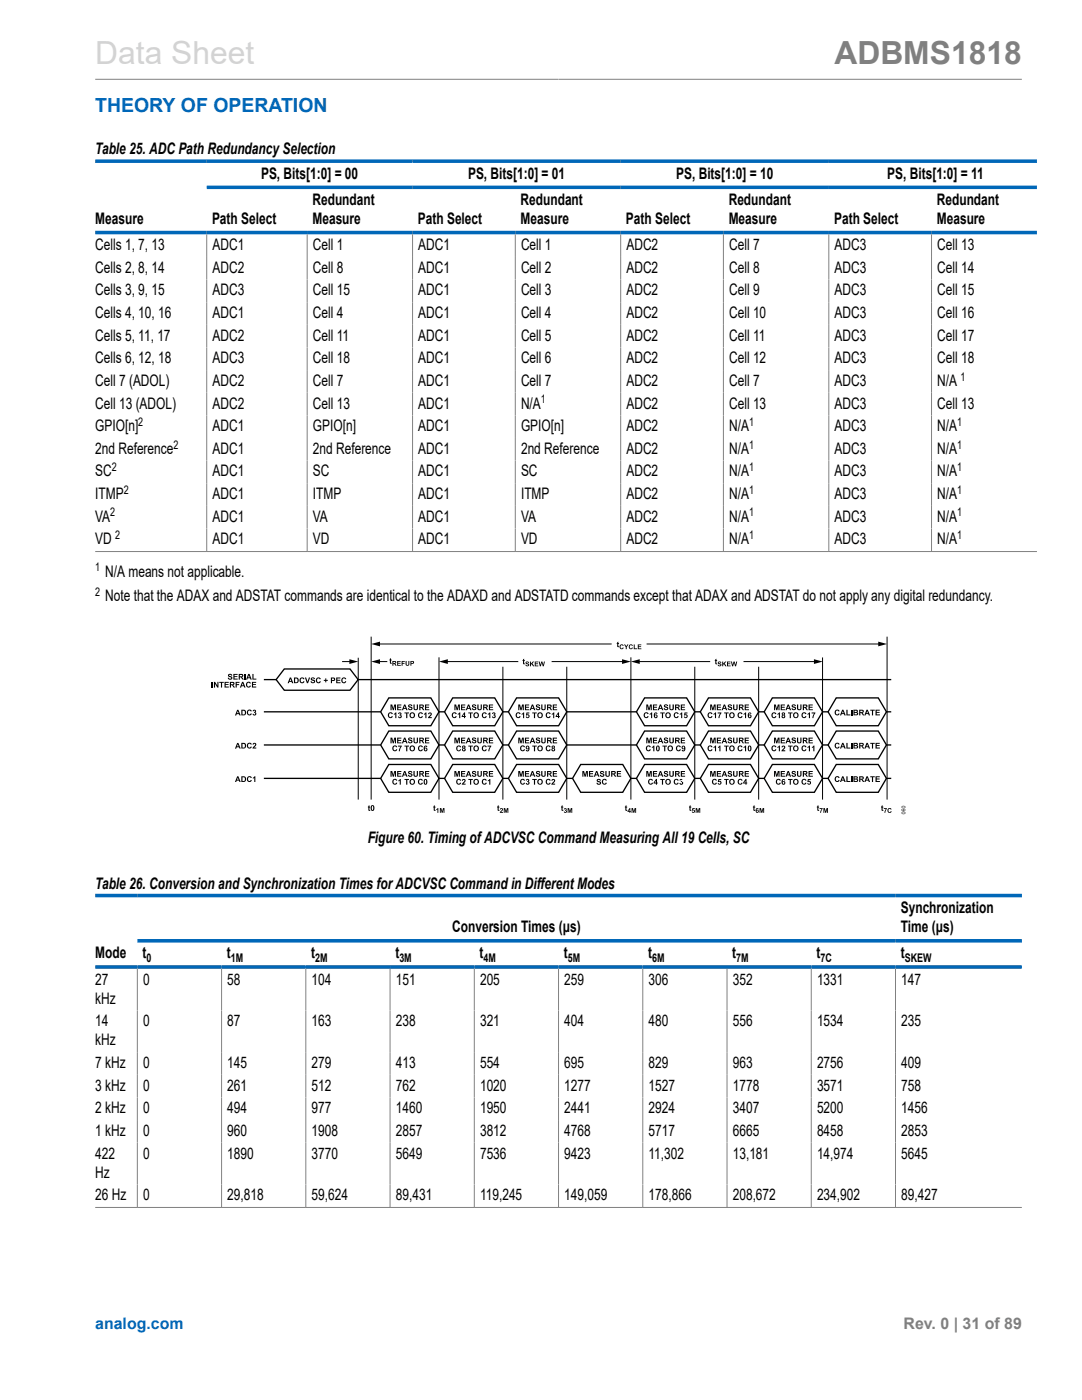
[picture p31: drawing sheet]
<svg xmlns="http://www.w3.org/2000/svg" width="216mm" height="279mm" viewBox="0 0 216 279" stroke-linecap="round" stroke-linejoin="round" font-family="sans-serif">
<defs><g id="words">
<text font-size="6.3" fill="#d3d3d3" x="19" y="12.7">Data Sheet</text>
<text font-size="6.3" fill="#808080" x="166.5" y="12.7">ADBMS1818</text>
<text font-size="3.9" fill="#0067b8" x="19" y="22.3">THEORY OF OPERATION</text>
<g font-size="3.2">
<text x="19" y="30.8">Table 25. ADC Path Redundancy Selection</text>
<text x="52.1" y="35.7">PS, Bits[1:0] = 00</text>
<text x="93.4" y="35.7">PS, Bits[1:0] = 01</text>
<text x="134.9" y="35.7">PS, Bits[1:0] = 10</text>
<text x="177" y="35.7">PS, Bits[1:0] = 11</text>
<text x="62.3" y="40.9">Redundant</text>
<text x="103.9" y="40.9">Redundant</text>
<text x="145.4" y="40.9">Redundant</text>
<text x="186.9" y="40.9">Redundant</text>
<text x="19" y="44.7">Measure</text>
<text x="42.3" y="44.7">Path Select</text>
<text x="62.3" y="44.7">Measure</text>
<text x="83.4" y="44.7">Path Select</text>
<text x="103.9" y="44.7">Measure</text>
<text x="124.9" y="44.7">Path Select</text>
<text x="145.4" y="44.7">Measure</text>
<text x="166.4" y="44.7">Path Select</text>
<text x="186.9" y="44.7">Measure</text>
<text x="19" y="49.9">Cells 1, 7, 13</text>
<text x="42.4" y="49.9">ADC1</text>
<text x="62.4" y="49.9">Cell 1</text>
<text x="83.5" y="49.9">ADC1</text>
<text x="104" y="49.9">Cell 1</text>
<text x="125" y="49.9">ADC2</text>
<text x="145.5" y="49.9">Cell 7</text>
<text x="166.5" y="49.9">ADC3</text>
<text x="187" y="49.9">Cell 13</text>
<text x="19" y="54.5">Cells 2, 8, 14</text>
<text x="19" y="59">Cells 3, 9, 15</text>
<text x="42.4" y="54.5">ADC2</text>
<text x="42.4" y="59">ADC3</text>
<text x="62.4" y="54.5">Cell 8</text>
<text x="62.4" y="59">Cell 15</text>
<text x="83.5" y="54.5">ADC1</text>
<text x="83.5" y="59">ADC1</text>
<text x="104" y="54.5">Cell 2</text>
<text x="104" y="59">Cell 3</text>
<text x="125" y="54.5">ADC2</text>
<text x="125" y="59">ADC2</text>
<text x="145.5" y="54.5">Cell 8</text>
<text x="145.5" y="59">Cell 9</text>
<text x="166.5" y="54.5">ADC3</text>
<text x="166.5" y="59">ADC3</text>
<text x="187" y="54.5">Cell 14</text>
<text x="187" y="59">Cell 15</text>
<text x="19" y="63.5">Cells 4, 10, 16</text>
<text x="42.4" y="63.5">ADC1</text>
<text x="62.4" y="63.5">Cell 4</text>
<text x="83.5" y="63.5">ADC1</text>
<text x="104" y="63.5">Cell 4</text>
<text x="125" y="63.5">ADC2</text>
<text x="145.5" y="63.5">Cell 10</text>
<text x="166.5" y="63.5">ADC3</text>
<text x="187" y="63.5">Cell 16</text>
<text x="19" y="68">Cells 5, 11, 17</text>
<text x="42.4" y="68">ADC2</text>
<text x="62.4" y="68">Cell 11</text>
<text x="83.5" y="68">ADC1</text>
<text x="104" y="68">Cell 5</text>
<text x="125" y="68">ADC2</text>
<text x="145.5" y="68">Cell 11</text>
<text x="166.5" y="68">ADC3</text>
<text x="187" y="68">Cell 17</text>
<text x="19" y="72.5">Cells 6, 12, 18</text>
<text x="19" y="77">Cell 7 (ADOL)</text>
<text x="42.4" y="72.5">ADC3</text>
<text x="42.4" y="77">ADC2</text>
<text x="62.4" y="72.5">Cell 18</text>
<text x="62.4" y="77">Cell 7</text>
<text x="83.5" y="72.5">ADC1</text>
<text x="83.5" y="77">ADC1</text>
<text x="104" y="72.5">Cell 6</text>
<text x="104" y="77">Cell 7</text>
<text x="125" y="72.5">ADC2</text>
<text x="125" y="77">ADC2</text>
<text x="145.5" y="72.5">Cell 12</text>
<text x="145.5" y="77">Cell 7</text>
<text x="166.5" y="72.5">ADC3</text>
<text x="166.5" y="77">ADC3</text>
<text x="187" y="72.5">Cell 18</text>
<text x="187" y="77">N/A</text>
<text x="19" y="81.5">Cell 13 (ADOL)</text>
<text x="42.4" y="81.5">ADC2</text>
<text x="62.4" y="81.5">Cell 13</text>
<text x="83.5" y="81.5">ADC1</text>
<text x="104" y="81.5">N/A</text>
<text x="125" y="81.5">ADC2</text>
<text x="145.5" y="81.5">Cell 13</text>
<text x="166.5" y="81.5">ADC3</text>
<text x="187" y="81.5">Cell 13</text>
<text x="19" y="86.1">GPIO[n]</text>
<text x="42.4" y="86.1">ADC1</text>
<text x="62.4" y="86.1">GPIO[n]</text>
<text x="83.5" y="86.1">ADC1</text>
<text x="104" y="86.1">GPIO[n]</text>
<text x="125" y="86.1">ADC2</text>
<text x="145.5" y="86.1">N/A</text>
<text x="166.5" y="86.1">ADC3</text>
<text x="187" y="86.1">N/A</text>
<text x="19" y="90.6">2nd Reference</text>
<text x="19" y="95.1">SC</text>
<text x="42.4" y="90.6">ADC1</text>
<text x="42.4" y="95.1">ADC1</text>
<text x="62.4" y="90.6">2nd Reference</text>
<text x="62.4" y="95.1">SC</text>
<text x="83.5" y="90.6">ADC1</text>
<text x="83.5" y="95.1">ADC1</text>
<text x="104" y="90.6">2nd Reference</text>
<text x="104" y="95.1">SC</text>
<text x="125" y="90.6">ADC2</text>
<text x="125" y="95.1">ADC2</text>
<text x="145.5" y="90.6">N/A</text>
<text x="145.5" y="95.1">N/A</text>
<text x="166.5" y="90.6">ADC3</text>
<text x="166.5" y="95.1">ADC3</text>
<text x="187" y="90.6">N/A</text>
<text x="187" y="95.1">N/A</text>
<text x="19" y="99.6">ITMP</text>
<text x="42.4" y="99.6">ADC1</text>
<text x="62.4" y="99.6">ITMP</text>
<text x="83.5" y="99.6">ADC1</text>
<text x="104" y="99.6">ITMP</text>
<text x="125" y="99.6">ADC2</text>
<text x="145.5" y="99.6">N/A</text>
<text x="166.5" y="99.6">ADC3</text>
<text x="187" y="99.6">N/A</text>
<text x="19" y="104.1">VA</text>
<text x="42.4" y="104.1">ADC1</text>
<text x="62.4" y="104.1">VA</text>
<text x="83.5" y="104.1">ADC1</text>
<text x="104" y="104.1">VA</text>
<text x="125" y="104.1">ADC2</text>
<text x="145.5" y="104.1">N/A</text>
<text x="166.5" y="104.1">ADC3</text>
<text x="187" y="104.1">N/A</text>
<text x="19" y="108.6">VD</text>
<text x="42.4" y="108.6">ADC1</text>
<text x="62.4" y="108.6">VD</text>
<text x="83.5" y="108.6">ADC1</text>
<text x="104" y="108.6">VD</text>
<text x="125" y="108.6">ADC2</text>
<text x="145.5" y="108.6">N/A</text>
<text x="166.5" y="108.6">ADC3</text>
<text x="187" y="108.6">N/A</text>
<text x="21" y="115.1">N/A means not applicable.</text>
<text x="21" y="120">Note that the ADAX and ADSTAT commands are identical to the ADAXD and ADSTATD commands except that ADAX and ADSTAT do not apply any digital redundancy.</text>
<text x="73.4" y="168.3">Figure 60. Timing of ADCVSC Command Measuring All 19 Cells, SC</text>
<text x="19" y="177.4">Table 26. Conversion and Synchronization Times for ADCVSC Command in Different Modes</text>
<text x="179.7" y="182.3">Synchronization</text>
<text x="19" y="191.3">Mode</text>
<text x="28.5" y="191.3">t</text>
<text x="45.3" y="191.3">t</text>
<text x="62.1" y="191.3">t</text>
<text x="78.9" y="191.3">t</text>
<text x="90.2" y="186.1">Conversion Times (μs)</text>
<text x="95.7" y="191.3">t</text>
<text x="112.5" y="191.3">t</text>
<text x="129.3" y="191.3">t</text>
<text x="146.1" y="191.3">t</text>
<text x="162.9" y="191.3">t</text>
<text x="179.7" y="191.3">t</text>
<text x="179.7" y="186.1">Time (μs)</text>
<text x="19" y="196.5">27</text>
<text x="28.6" y="196.5">0</text>
<text x="45.4" y="196.5">58</text>
<text x="62.2" y="196.5">104</text>
<text x="79" y="196.5">151</text>
<text x="95.8" y="196.5">205</text>
<text x="112.6" y="196.5">259</text>
<text x="129.4" y="196.5">306</text>
<text x="146.2" y="196.5">352</text>
<text x="163" y="196.5">1331</text>
<text x="179.8" y="196.5">147</text>
<text x="19" y="200.3">kHz</text>
<text x="19" y="204.8">14</text>
<text x="19" y="208.6">kHz</text>
<text x="28.6" y="204.8">0</text>
<text x="45.4" y="204.8">87</text>
<text x="62.2" y="204.8">163</text>
<text x="79" y="204.8">238</text>
<text x="95.8" y="204.8">321</text>
<text x="112.6" y="204.8">404</text>
<text x="129.4" y="204.8">480</text>
<text x="146.2" y="204.8">556</text>
<text x="163" y="204.8">1534</text>
<text x="179.8" y="204.8">235</text>
<text x="19" y="213.2">7 kHz</text>
<text x="28.6" y="213.2">0</text>
<text x="45.4" y="213.2">145</text>
<text x="62.2" y="213.2">279</text>
<text x="79" y="213.2">413</text>
<text x="95.8" y="213.2">554</text>
<text x="112.6" y="213.2">695</text>
<text x="129.4" y="213.2">829</text>
<text x="146.2" y="213.2">963</text>
<text x="163" y="213.2">2756</text>
<text x="179.8" y="213.2">409</text>
<text x="19" y="217.7">3 kHz</text>
<text x="28.6" y="217.7">0</text>
<text x="45.4" y="217.7">261</text>
<text x="62.2" y="217.7">512</text>
<text x="79" y="217.7">762</text>
<text x="95.8" y="217.7">1020</text>
<text x="112.6" y="217.7">1277</text>
<text x="129.4" y="217.7">1527</text>
<text x="146.2" y="217.7">1778</text>
<text x="163" y="217.7">3571</text>
<text x="179.8" y="217.7">758</text>
<text x="19" y="222.2">2 kHz</text>
<text x="19" y="226.7">1 kHz</text>
<text x="28.6" y="222.2">0</text>
<text x="28.6" y="226.7">0</text>
<text x="45.4" y="222.2">494</text>
<text x="45.4" y="226.7">960</text>
<text x="62.2" y="222.2">977</text>
<text x="62.2" y="226.7">1908</text>
<text x="79" y="222.2">1460</text>
<text x="79" y="226.7">2857</text>
<text x="95.8" y="222.2">1950</text>
<text x="95.8" y="226.7">3812</text>
<text x="112.6" y="222.2">2441</text>
<text x="112.6" y="226.7">4768</text>
<text x="129.4" y="222.2">2924</text>
<text x="129.4" y="226.7">5717</text>
<text x="146.2" y="222.2">3407</text>
<text x="146.2" y="226.7">6665</text>
<text x="163" y="222.2">5200</text>
<text x="163" y="226.7">8458</text>
<text x="179.8" y="222.2">1456</text>
<text x="179.8" y="226.7">2853</text>
<text x="19" y="231.2">422</text>
<text x="28.6" y="231.2">0</text>
<text x="45.4" y="231.2">1890</text>
<text x="62.2" y="231.2">3770</text>
<text x="79" y="231.2">5649</text>
<text x="95.8" y="231.2">7536</text>
<text x="112.6" y="231.2">9423</text>
<text x="129.4" y="231.2">11,302</text>
<text x="146.2" y="231.2">13,181</text>
<text x="163" y="231.2">14,974</text>
<text x="179.8" y="231.2">5645</text>
<text x="19" y="235">Hz</text>
<text x="19" y="239.5">26 Hz</text>
<text x="28.6" y="239.5">0</text>
<text x="45.4" y="239.5">29,818</text>
<text x="62.2" y="239.5">59,624</text>
<text x="79" y="239.5">89,431</text>
<text x="95.8" y="239.5">119,245</text>
<text x="112.6" y="239.5">149,059</text>
<text x="129.4" y="239.5">178,866</text>
<text x="146.2" y="239.5">208,672</text>
<text x="163" y="239.5">234,902</text>
<text x="179.8" y="239.5">89,427</text>
</g>
<text font-size="3.2" fill="#0067b8" x="19" y="265.3">analog.com</text>
<text font-size="3.2" fill="#808080" x="180.3" y="265.3">Rev. 0 | 31 of 89</text>
<g font-size="2.4">
<text x="191.7" y="76">1</text>
<text x="107.9" y="80.5">1</text>
<text x="27.6" y="85">2</text>
<text x="34.6" y="89.5">2</text>
<text x="149.5" y="89.5">1</text>
<text x="149.5" y="85">1</text>
<text x="191" y="85">1</text>
<text x="191" y="89.5">1</text>
<text x="22.3" y="94">2</text>
<text x="149.5" y="94">1</text>
<text x="191" y="94">1</text>
<text x="24.7" y="98.6">2</text>
<text x="149.5" y="98.6">1</text>
<text x="191" y="98.6">1</text>
<text x="22" y="103.1">2</text>
<text x="23" y="107.6">2</text>
<text x="149.5" y="103.1">1</text>
<text x="149.5" y="107.6">1</text>
<text x="191" y="103.1">1</text>
<text x="191" y="107.6">1</text>
<text x="19" y="114">1</text>
<text x="19" y="119">2</text>
<text x="29.3" y="191.9">0</text>
<text x="46.1" y="191.9">1M</text>
<text x="62.9" y="191.9">2M</text>
<text x="79.7" y="191.9">3M</text>
<text x="96.5" y="191.9">4M</text>
<text x="113.3" y="191.9">5M</text>
<text x="130.1" y="191.9">6M</text>
<text x="146.9" y="191.9">7M</text>
<text x="163.7" y="191.9">7C</text>
<text x="180.5" y="191.9">SKEW</text>
</g>
</g></defs>
<g fill="none" stroke="#808080" stroke-width=".2">
<path d="M19 15.8h184.9M41.3 46.8v63.4M61.3 46.8v63.4M82.3 46.8v63.4M102.8 46.8v63.4M123.9 46.8v63.4M144.3 46.8v63.4M165.4 46.8v63.4M185.9 46.8v63.4M19 110.1h187.9M27.4 193.3v47.8M44.2 193.3v47.8"/>
<path d="M61 193.3v47.8M77.8 193.3v47.8M94.6 193.3v47.8M111.5 193.3v47.8M128.3 193.3v47.8M145.1 193.3v47.8M161.9 193.3v47.8M178.7 193.3v47.8M19 241h184.9"/>
</g>
<path d="M19 32.2h187.9M41.3 37.4h165.6M206.9 46.4h-187.9M19 178.7h184.9M19 193h184.9M27.4 187.8h176.5" fill="none" stroke="#0067b8" stroke-width=".71"/>
<g fill="none" stroke="#000" stroke-width=".2">
<path d="M68.3 132h1.7M71.5 131.3v28.3M74.1 127.1v32.5M75.5 128.5h46.5M75.5 132h1.8M87.6 131.2v28.4M89 132h14.4M100.3 133.1v26.5M110.1 132h14.3M113.1 133.1v26.5M125.9 131.2v28.4M127.3 132h14.4"/>
<path d="M129 128.5h46.6M138.6 133.1v26.5M148.4 132h14.3M151.4 133.1v26.5M164.1 131.2v28.4M177 127.1v32.5"/>
</g>
<g fill="#000">
<path d="M42.2 136.1h.3v1.1h-.3zM42.7 136.1h.2l.5 .7v-.7h.2v1.1h-.2l-.5-.7v.7h-.2zM43.7 136.1h1v.2h-.4v.9h-.2v-.9h-.4zM44.8 136.1h.8v.2h-.6v.2h.6v.2h-.6v.3h.7v.2h-.9zM45.6 134.6l.5-.1 .2 .2v.1l-.6-.1 .1 .2a.43 .43 0 0 1 .5 .3 .43 .43 0 0 1-.3 .5 .43 .43 0 0 1-.5-.3l-.1-.1 .3-.1a.21 .21 0 0 0 .2 .3 .21 .21 0 0 0 .2-.3l-.5-.2-.1-.2zM46.6 134.5h.8v.2h-.6v.2h.6v.2h-.6v.3h.6v.2h-.8zM47 136.1h.8v.2h-.6v.2h.5v.2h-.5v.5h-.2zM48.8 134.5h.2v1.1h-.2zM49.2 136.2l.6-.1 .3 .3h-.3a.35 .35 0 0 0-.5 .2 .35 .35 0 0 0 .3 .4l.3-.2 .2 .1a.56 .56 0 0 1-.9 .2 .56 .56 0 0 1 0-.9zM50.3 136.1h.8v.2h-.6v.2h.6v.2h-.6v.3h.6v.2h-.8zM50.4 134.5h.2v.9h.6v.2h-.8zM59.9 135.3l.6-.1 .3 .3-.3 .1-.1-.2a.35 .35 0 0 0-.4 .4 .35 .35 0 0 0 .4 .3l.1-.2 .3 .1a.56 .56 0 0 1-.9 .2 .56 .56 0 0 1 0-.9z"/>
<path d="M60.8 135.2h.3l.3 .9 .2-.9h.3l-.4 1.1h-.3zM62.1 135.3l.5-.1 .2 .2 .1 .1h-.3l-.3-.1-.1 .1 .2 .1a.43 .43 0 0 1 .4 .6 .43 .43 0 0 1-.7 .1l-.1-.3h.2a.21 .21 0 0 0 .2 .2 .21 .21 0 0 0 .2-.3 .51 .51 0 0 1-.6-.4zM63.2 135.3l.6-.1 .2 .3-.2 .1-.1-.2a.35 .35 0 0 0-.4 .4 .35 .35 0 0 0 .4 .3l.1-.2 .2 .1a.54 .54 0 0 1-.8 .2 .54 .54 0 0 1 0-.9zM64.9 135.4h.2v.3h.3v.2h-.3v.3h-.2v-.3h-.3v-.2h.3zM67.1 135.2h.8v.2h-.6v.3h.6v.2h-.6v.3h.6v.2l-.8-.1zM68.2 135.3l.6-.1 .3 .3-.2 .1-.1-.2a.35 .35 0 0 0-.5 .4 .35 .35 0 0 0 .5 .3l.1-.2 .2 .1a.55 .55 0 0 1-.8 .2 .55 .55 0 0 1-.1-.9zM69.7 131.6l1.8 .4-1.8 .5zM74.1 128.5l1.7-.5v1zM74.1 132l1.7-.4v.9zM77.8 131.5l.2-.2v.3h.2v.2h-.2v.4l.2 .2a.24 .24 0 0 1-.3 0 .24 .24 0 0 1-.1-.2zM79.3 131.9h.7v.2h-.6v.2h.5v.1h-.5v.3h.6v.2h-.7zM80.1 131.9h.7v.2h-.5v.2h.4v.2h-.4v.4h-.2z"/>
<path d="M80.9 131.9h.2v.5a.2 .2 0 0 0 .2 .3 .2 .2 0 0 0 .2-.3v-.5h.2v.5a.39 .39 0 0 1-.4 .5 .39 .39 0 0 1-.4-.5zM87.6 132l1.8-.4v.9zM104.4 131.6l.2-.1v.2l.1 .1v.1h-.1v.4l.1 .3a.24 .24 0 0 1-.2 0 .24 .24 0 0 1-.1-.3l-.1-.4zM105 132.1l.4-.1 .1 .2 .1 .1h-.2l-.3-.1 .1 .1a.36 .36 0 0 1 .4 .3 .36 .36 0 0 1-.3 .5 .36 .36 0 0 1-.4-.3l-.1-.1 .2-.1a.17 .17 0 0 0 .2 .2 .17 .17 0 0 0 .2-.2l-.5-.2zM105.7 132h.2v.4l.4-.4h.3l-.4 .4 .4 .6h-.2l-.3-.5-.2 .5h-.2zM106.7 132h.7v.2h-.5v.2h.5v.2h-.5v.2h.5v.2h-.7zM107.5 132h.2l.1 .7 .2-.7h.2l.2 .7 .1-.7h.2l-.2 1h-.2l-.2-.7-.2 .7h-.2zM123.2 128.2l.2-.2v.3h.1l-.1 .6 .1 .2a.24 .24 0 0 1-.3 0 .24 .24 0 0 1 0-.2zM124.1 131.6l1.8 .4-1.8 .5zM123.7 128.7l.5-.1 .2 .3h-.1a.29 .29 0 0 0-.5 .1 .29 .29 0 0 0 .2 .4l.3-.2 .2 .1a.46 .46 0 0 1-.8 .2 .46 .46 0 0 1 0-.8zM124.5 128.6h.2l.3 .4 .2-.4h.2l-.3 .6v.4h-.2v-.4zM125.6 128.7l.5-.1 .2 .3-.3-.1a.28 .28 0 0 0-.3 .3 .28 .28 0 0 0 .4 .2h.2a.46 .46 0 0 1-.7 .2 .46 .46 0 0 1 0-.8z"/>
<path d="M126.5 128.6h.1v.8h.5v.2h-.6zM127.3 128.6h.7v.2h-.5v.2h.4v.1h-.4v.3h.5v.2h-.7zM125.9 132l1.8-.4v.9zM142.7 131.6l.2-.1v.2l.2 .1v.1h-.2v.4l.2 .3a.24 .24 0 0 1-.3 0 .24 .24 0 0 1-.1-.3l-.1-.4zM143.3 132.1l.4-.1 .2 .2v.1h-.2l-.2-.1v.1a.36 .36 0 0 1 .4 .3 .36 .36 0 0 1-.2 .5 .36 .36 0 0 1-.5-.3v-.1l.2-.1a.17 .17 0 0 0 .2 .2 .17 .17 0 0 0 .1-.2l-.5-.2zM144.1 132h.2v.4l.4-.4h.3l-.4 .4 .4 .6h-.3l-.2-.5-.2 .5h-.2zM145.1 132h.7v.2h-.5v.2h.4v.2h-.4v.2h.5v.2h-.7zM145.9 132h.2l.1 .7 .2-.7h.2l.2 .7 .1-.7h.2l-.2 1h-.2l-.2-.7-.2 .7h-.2zM162.4 131.6l1.8 .4-1.8 .5zM175.2 128l1.8 .5-1.8 .5zM49.4 148.4l.6-.1 .2 .3h-.2l-.1-.1a.33 .33 0 0 0-.4 .3 .33 .33 0 0 0 .5 .3l.2-.1a.54 .54 0 0 1-.8 .2 .54 .54 0 0 1 0-.8zM49.4 141.8l.6-.2 .2 .3-.2 .1-.1-.1a.33 .33 0 0 0-.4 .3 .33 .33 0 0 0 .5 .2h.2a.54 .54 0 0 1-.8 .2 .54 .54 0 0 1 0-.8z"/>
<path d="M49.4 155.1l.6-.2 .3 .3-.3 .1-.1-.2a.35 .35 0 0 0-.4 .4 .35 .35 0 0 0 .4 .3l.1-.2 .2 .1a.55 .55 0 0 1-.8 .2 .55 .55 0 0 1 0-.8zM50.5 141.7l.2-.1a.3 .3 0 0 1 .3 .2 .3 .3 0 0 1-.1 .4 .38 .38 0 0 1 .1 .6 .38 .38 0 0 1-.6-.3l.2-.1a.17 .17 0 0 0 .2 .2 .17 .17 0 0 0 .1-.3 .17 .17 0 0 0-.2 0l.2-.4-.1-.1-.4 .1zM50.5 155.2l.5-.3v1.2h-.3v-.9l-.2 .2zM50.5 148.3a.41 .41 0 0 1 .6 .2 .41 .41 0 0 1-.3 .6l-.1 .1h.4v.2h-.7l.5-.7a.16 .16 0 0 0-.1-.3 .16 .16 0 0 0-.2 .2h-.2zM77.9 147.2h.4l.2 .8 .2-.8h.3v1.1h-.2v-.8l-.2 .8h-.2l-.3-.8v.8h-.2zM77.9 140.6h.4l.2 .8 .2-.8h.3v1.1h-.2v-.9l-.2 .9h-.2l-.3-.9v.9h-.2zM77.9 153.9h.4l.2 .7 .2-.7h.3v1.1h-.2v-.9l-.2 .9h-.2l-.3-.9v.9h-.2zM77.5 142.3l.6-.1 .3 .3h-.2l-.1-.1a.33 .33 0 0 0-.5 .3 .33 .33 0 0 0 .5 .3h.3a.56 .56 0 0 1-.9 .2 .56 .56 0 0 1 0-.9zM78.4 148.9l.6-.1 .3 .3h-.3a.35 .35 0 0 0-.5 .2 .35 .35 0 0 0 .3 .4l.2-.2 .3 .1a.56 .56 0 0 1-.9 .2 .56 .56 0 0 1 0-.9zM78.4 155.6a.51 .51 0 0 1 .9 .2h-.3v-.1a.33 .33 0 0 0-.5 .3 .33 .33 0 0 0 .5 .3l.3-.1a.56 .56 0 0 1-.9 .3 .56 .56 0 0 1 0-.9zM78.6 142.5l.5-.3v1.1h-.2v-.8l-.3 .2zM79.2 147.2h.9v.2h-.6v.3h.5v.2h-.5v.3h.6v.1h-.9z"/>
<path d="M79.2 140.6h.9v.2h-.6v.3h.5v.1h-.5v.4h.6v.1h-.9zM79.2 153.9h.9v.2h-.6v.2h.5v.2h-.5v.3h.6v.2h-.9zM79.5 142.2h.3a.28 .28 0 0 1 .3 .2 .28 .28 0 0 1-.1 .3 .36 .36 0 0 1 0 .6 .36 .36 0 0 1-.6-.3h.2a.17 .17 0 0 0 .2 .1 .17 .17 0 0 0 .1-.2 .17 .17 0 0 0-.2-.1l.2-.3-.1-.2-.4 .2zM79.4 148.8h.8l-.4 1.1h-.2v-.1l.3-.8h-.5zM79.5 155.8l.5-.3v1.1h-.2v-.8l-.3 .1zM80.7 148.8h.9v.2h-.3v.9h-.3v-.9h-.3zM80.7 142.2h.9v.2h-.3v.9h-.3v-.9h-.3zM80.7 155.5h.9v.2h-.3v.9h-.3v-.9h-.3zM81.5 147.3l.5-.1 .2 .2 .1 .1h-.3l-.3-.1-.1 .1 .2 .1a.43 .43 0 0 1 .5 .6 .43 .43 0 0 1-.8 0l-.1-.2 .2-.1a.21 .21 0 0 0 .2 .3 .21 .21 0 0 0 .2-.3l-.5-.3zM81.5 140.7l.5-.1 .2 .2 .1 .1h-.3l-.3-.1-.1 .1 .2 .1a.43 .43 0 0 1 .5 .6 .43 .43 0 0 1-.8 0l-.1-.2 .2-.1a.21 .21 0 0 0 .2 .3 .21 .21 0 0 0 .2-.3l-.5-.3zM81.5 153.9h.7l.1 .3h-.3a.18 .18 0 0 0-.1-.2 .18 .18 0 0 0-.2 .2l.1 .1a.43 .43 0 0 1 .5 .6 .43 .43 0 0 1-.8 0l-.1-.3h.2a.21 .21 0 0 0 .2 .2 .21 .21 0 0 0 .2-.2 .51 .51 0 0 1-.6-.4zM82.5 147.2h.2v.6a.24 .24 0 0 0 .2 .4 .25 .25 0 0 0 .3-.4v-.6h.2v.6a.46 .46 0 0 1-.4 .6 .46 .46 0 0 1-.5-.6z"/>
<path d="M82.5 140.6h.2v.6a.24 .24 0 0 0 .2 .3 .24 .24 0 0 0 .3-.3v-.6h.2v.6a.46 .46 0 0 1-.4 .5 .46 .46 0 0 1-.5-.5zM82.5 153.9h.2v.6a.24 .24 0 0 0 .2 .3 .24 .24 0 0 0 .3-.3v-.6h.2v.6a.46 .46 0 0 1-.5 .5 .46 .46 0 0 1-.4-.5zM83.6 148.9l.5-.1 .3 .3h-.2l-.1-.1a.37 .37 0 0 0-.5 .3 .37 .37 0 0 0 .3 .4l.3-.2 .2 .1a.55 .55 0 0 1-.9 .2 .55 .55 0 0 1 .1-.9zM83.6 142.3l.5-.1 .3 .3h-.2l-.1-.1a.37 .37 0 0 0-.5 .3 .37 .37 0 0 0 .3 .4l.3-.2 .2 .1a.55 .55 0 0 1-.9 .2 .55 .55 0 0 1 .1-.9zM83.5 155.6l.6-.1 .3 .3h-.2l-.1-.1a.33 .33 0 0 0-.5 .3 .33 .33 0 0 0 .5 .3l.3-.1a.56 .56 0 0 1-.9 .3 .56 .56 0 0 1 0-.9zM84.8 147.2h.8v.2h-.6v.3h.6v.2h-.6v.3h.7v.1h-.9zM84.8 140.6h.8v.2h-.6v.3h.6v.1h-.6v.4h.7v.1h-.9zM84.8 153.9h.8v.2h-.6v.2h.6v.2h-.6v.3h.7v.2h-.9zM84.6 142.5l.5-.3v1.1h-.2v-.8l-.3 .2zM85.5 142.3a.41 .41 0 0 1 .7 .2 .41 .41 0 0 1-.4 .5l-.1 .1h.5v.2h-.8l.5-.6a.16 .16 0 0 0 0-.3 .16 .16 0 0 0-.3 .1h-.2zM90.7 147.2h.3l.2 .8 .2-.8h.4v1.1h-.2v-.8l-.3 .8h-.2l-.2-.8v.8h-.2zM90.7 140.6h.3l.2 .8 .2-.8h.4v1.1h-.2v-.9l-.3 .9h-.2l-.2-.9v.9h-.2z"/>
<path d="M90.7 153.9h.3l.2 .7 .2-.7h.4v1.1h-.2v-.9l-.3 .9h-.2l-.2-.9v.9h-.2zM90.3 142.3l.6-.1 .2 .3h-.2l-.1-.1a.33 .33 0 0 0-.4 .3 .33 .33 0 0 0 .5 .3h.2a.56 .56 0 0 1-.8 .2 .56 .56 0 0 1 0-.9zM91.2 148.9l.5-.1 .3 .3-.2 .1-.1-.2a.38 .38 0 0 0-.4 .3 .38 .38 0 0 0 .2 .5l.3-.3 .2 .1a.54 .54 0 0 1-.8 .2 .54 .54 0 0 1 0-.9zM91.2 155.6a.51 .51 0 0 1 .8 .2h-.2l-.1-.1a.33 .33 0 0 0-.4 .3 .33 .33 0 0 0 .5 .3l.2-.1a.55 .55 0 0 1-.8 .2 .55 .55 0 0 1 0-.8zM91.3 142.5l.5-.3v1.1h-.2v-.8l-.3 .2zM92 147.2h.8v.2h-.6v.3h.6v.2h-.6v.3h.7v.1h-.9zM92 140.6h.8v.2h-.6v.3h.6v.1h-.6v.4h.7v.1h-.9zM92 153.9h.8v.2h-.6v.2h.6v.2h-.6v.3h.7v.2h-.9zM92.3 155.5a.41 .41 0 0 1 .6 .2 .41 .41 0 0 1-.3 .6l-.1 .1h.4v.2h-.8l.5-.7a.16 .16 0 0 0 0-.2 .16 .16 0 0 0-.2 .1h-.2zM93.4 148.8h1v.2h-.4v.9h-.2v-.9h-.4zM93.4 142.2h1v.2h-.4v.9h-.2v-.9h-.4zM93.4 155.5h1v.2h-.4v.9h-.2v-.9h-.4z"/>
<path d="M94.3 147.3l.5-.1 .2 .2v.1h-.2l-.3-.1-.1 .1 .1 .1a.43 .43 0 0 1 .5 .6 .43 .43 0 0 1-.7 0l-.2-.2 .3-.1a.21 .21 0 0 0 .2 .3 .21 .21 0 0 0 .2-.3l-.6-.3zM94.3 140.7l.5-.1 .2 .2v.1h-.2l-.3-.1-.1 .1 .1 .1a.43 .43 0 0 1 .5 .5 .43 .43 0 0 1-.7 .1l-.2-.2 .3-.1a.21 .21 0 0 0 .2 .3 .21 .21 0 0 0 .2-.3l-.6-.3zM94.3 153.9h.6l.1 .3h-.2a.18 .18 0 0 0-.2-.2 .18 .18 0 0 0-.2 .2l.1 .1a.43 .43 0 0 1 .5 .5 .43 .43 0 0 1-.7 .1l-.2-.3h.3a.21 .21 0 0 0 .2 .2 .21 .21 0 0 0 .2-.2 .51 .51 0 0 1-.6-.4zM95.3 147.2h.2v.6a.24 .24 0 0 0 .2 .4 .24 .24 0 0 0 .2-.4v-.6h.2v.6a.46 .46 0 0 1-.4 .6 .46 .46 0 0 1-.5-.6zM95.3 140.6h.2v.6a.24 .24 0 0 0 .2 .3 .24 .24 0 0 0 .2-.3v-.6h.2v.6a.46 .46 0 0 1-.4 .5 .46 .46 0 0 1-.5-.5zM95.3 153.9h.2v.6a.24 .24 0 0 0 .2 .3 .24 .24 0 0 0 .2-.3v-.6h.2v.6a.46 .46 0 0 1-.4 .5 .46 .46 0 0 1-.5-.5zM96.3 148.9l.6-.1 .2 .3h-.2l-.1-.1a.35 .35 0 0 0-.4 .3 .35 .35 0 0 0 .4 .4l.1-.2 .2 .1a.56 .56 0 0 1-.8 .2 .56 .56 0 0 1 0-.9zM96.3 142.3l.6-.1 .2 .3h-.2l-.1-.1a.35 .35 0 0 0-.4 .3 .35 .35 0 0 0 .4 .4l.1-.2 .2 .1a.55 .55 0 0 1-.8 .2 .55 .55 0 0 1 0-.9zM96.3 155.6l.6-.1 .2 .3h-.2l-.1-.1a.33 .33 0 0 0-.4 .3 .33 .33 0 0 0 .5 .3l.2-.1a.56 .56 0 0 1-.8 .3 .56 .56 0 0 1 0-.9zM97.3 148.8h.7l-.4 1.1h-.2v-.1l.4-.8h-.5zM97.6 147.2h.8v.2h-.6v.3h.6v.2h-.6v.3h.6v.1h-.8zM97.6 140.6h.8v.2h-.6v.3h.6v.1h-.6v.4h.6v.1h-.8z"/>
<path d="M97.6 153.9h.8v.2h-.6v.2h.6v.2h-.6v.3h.6v.2h-.8zM97.3 142.5l.5-.3v1.1h-.2v-.8l-.3 .2zM97.3 155.8l.5-.3v1.1h-.2v-.8l-.3 .1zM98.3 142.2h.2a.29 .29 0 0 1 .3 .2 .29 .29 0 0 1-.1 .3 .39 .39 0 0 1 0 .7 .39 .39 0 0 1-.5-.4h.2a.17 .17 0 0 0 .2 .1 .17 .17 0 0 0 .1-.2 .17 .17 0 0 0-.3-.1l.2-.4-.4 .1zM103.4 147.2h.4l.2 .8 .2-.8h.3v1.1h-.2v-.8l-.2 .8h-.3l-.2-.8v.8h-.2zM103.4 140.6h.4l.2 .8 .2-.8h.3v1.1h-.2v-.9l-.2 .9h-.3l-.2-.9v.9h-.2zM103.4 153.9h.4l.2 .7 .2-.7h.3v1.1h-.2v-.9l-.2 .9h-.3l-.2-.9v.9h-.2zM103 142.3l.6-.1 .3 .3h-.2l-.1-.1a.33 .33 0 0 0-.5 .3 .33 .33 0 0 0 .5 .3h.3a.56 .56 0 0 1-.9 .2 .56 .56 0 0 1 0-.9zM103.9 148.9l.6-.1 .3 .3h-.3a.35 .35 0 0 0-.5 .2 .35 .35 0 0 0 .3 .4l.2-.2 .3 .1a.54 .54 0 0 1-.9 .2 .54 .54 0 0 1 0-.9zM103.9 155.6a.51 .51 0 0 1 .9 .2h-.3v-.1a.33 .33 0 0 0-.5 .3 .33 .33 0 0 0 .5 .3l.3-.1a.55 .55 0 0 1-.9 .2 .55 .55 0 0 1 0-.8zM104.1 142.5l.5-.3v1.1h-.2v-.8l-.3 .2zM104.7 147.2h.9v.2h-.6v.3h.5v.2h-.5v.3h.6v.1h-.9z"/>
<path d="M104.7 140.6h.9v.2h-.6v.3h.5v.1h-.5v.4h.6v.1h-.9zM104.7 153.9h.9v.2h-.6v.2h.5v.2h-.5v.3h.6v.2h-.9zM105 155.5l.3-.1a.28 .28 0 0 1 .3 .2 .28 .28 0 0 1-.1 .4 .36 .36 0 0 1-.1 .6 .36 .36 0 0 1-.5-.3h.2a.16 .16 0 0 0 .2 .1 .16 .16 0 0 0 .1-.3 .16 .16 0 0 0-.2 0l.2-.4h-.5zM105.1 142.2h.5v.2h-.4v.2a.38 .38 0 0 1 .5 .2 .38 .38 0 0 1-.3 .5 .38 .38 0 0 1-.5-.3h.2a.18 .18 0 0 0 .3 0 .18 .18 0 0 0 0-.3 .18 .18 0 0 0-.3 .1h-.2zM106.2 148.8h.9v.2h-.3v.9h-.3v-.9h-.3zM106.2 142.2h.9v.2h-.3v.9h-.3v-.9h-.3zM106.2 155.5h.9v.2h-.3v.9h-.3v-.9h-.3zM107 147.3l.4-.1 .3 .2 .1 .1h-.3l-.3-.1-.1 .1 .2 .1a.43 .43 0 0 1 .5 .3 .43 .43 0 0 1-.4 .5 .43 .43 0 0 1-.5-.3v-.1l.2-.1a.21 .21 0 0 0 .2 .3 .21 .21 0 0 0 .2-.3l-.5-.2-.1-.2zM107 140.7l.4-.1 .3 .2 .1 .1h-.3l-.3-.1-.1 .1 .2 .1a.43 .43 0 0 1 .5 .3 .43 .43 0 0 1-.4 .5 .43 .43 0 0 1-.5-.3v-.1l.2-.1a.21 .21 0 0 0 .2 .3 .21 .21 0 0 0 .2-.3 .43 .43 0 0 1-.4-.2 .43 .43 0 0 1-.1-.4zM107.1 153.9h.4l.3 .2v.1l-.6-.1 .1 .2a.43 .43 0 0 1 .5 .5 .43 .43 0 0 1-.8 .1l-.1-.3h.2a.21 .21 0 0 0 .2 .2 .21 .21 0 0 0 .2-.2 .47 .47 0 0 1-.6-.4zM108 147.2h.2v.6a.24 .24 0 0 0 .2 .4 .25 .25 0 0 0 .3-.4v-.6h.2v.6a.45 .45 0 0 1-.4 .6 .45 .45 0 0 1-.5-.6zM108 140.6h.2v.6a.24 .24 0 0 0 .2 .3 .24 .24 0 0 0 .3-.3v-.6h.2v.6a.45 .45 0 0 1-.4 .5 .45 .45 0 0 1-.5-.5z"/>
<path d="M108 153.9h.2v.6a.24 .24 0 0 0 .2 .3 .24 .24 0 0 0 .3-.3v-.6h.2v.6a.46 .46 0 0 1-.5 .5 .46 .46 0 0 1-.4-.5zM109 148.9l.6-.1 .3 .3h-.3v-.1a.35 .35 0 0 0-.5 .3 .35 .35 0 0 0 .5 .4l.1-.2 .2 .1a.56 .56 0 0 1-.9 .2 .56 .56 0 0 1 0-.9zM109 142.3l.6-.1 .3 .3h-.3v-.1a.35 .35 0 0 0-.5 .3 .35 .35 0 0 0 .5 .4l.1-.2 .2 .1a.56 .56 0 0 1-.9 .2 .56 .56 0 0 1 0-.9zM109 155.6l.6-.1 .3 .3h-.3v-.1a.33 .33 0 0 0-.5 .3 .33 .33 0 0 0 .5 .3l.3-.1a.56 .56 0 0 1-.9 .3 .56 .56 0 0 1 0-.9zM110.3 147.2h.8v.2h-.6v.3h.6v.2h-.6v.3h.7v.1h-.9zM110.3 140.6h.8v.2h-.6v.3h.6v.1h-.6v.4h.7v.1h-.9zM110.3 153.9h.8v.2h-.6v.2h.6v.2h-.6v.3h.7v.2h-.9zM110.1 142.5l.5-.3v1.1h-.2v-.8l-.3 .2zM110.1 155.5a.39 .39 0 0 1 .7 .1 .39 .39 0 0 1-.3 .6l-.2 .2h.5v.2h-.8l.2-.4a.34 .34 0 0 0 .3-.2 .34 .34 0 0 0-.1-.4l-.2 .2h-.2zM116.2 153.9h.3l.3 .7 .2-.7h.3v1.1h-.2v-.9l-.2 .9h-.3l-.2-.9v.9h-.2zM117.5 153.9h.9v.2h-.6v.2h.5v.2h-.5v.3h.6v.2h-.9zM119.2 155.5h.5l.2 .1v.2l-.6-.1 .1 .2a.43 .43 0 0 1 .5 .5 .43 .43 0 0 1-.7 .1l-.2-.3h.2a.21 .21 0 0 0 .3 .2 .21 .21 0 0 0 .2-.2 .51 .51 0 0 1-.6-.4z"/>
<path d="M119.8 154l.4-.1 .3 .2 .1 .1-.6-.1 .1 .2a.43 .43 0 0 1 .5 .6 .43 .43 0 0 1-.8 0l-.1-.3h.2a.21 .21 0 0 0 .2 .2 .21 .21 0 0 0 .2-.2 .51 .51 0 0 1-.6-.4zM120.8 153.9h.2v.6a.24 .24 0 0 0 .2 .3 .24 .24 0 0 0 .3-.3v-.6h.2v.6a.46 .46 0 0 1-.5 .5 .46 .46 0 0 1-.4-.5zM120.2 155.6l.6-.1 .3 .3h-.2l-.1-.1a.33 .33 0 0 0-.5 .3 .33 .33 0 0 0 .5 .3l.3-.1a.54 .54 0 0 1-.8 .2 .54 .54 0 0 1-.1-.8zM123.1 153.9h.8v.2h-.6v.2h.6v.2h-.6v.3h.6v.2h-.8zM129 147.2h.3l.2 .8 .2-.8h.4v1.1h-.3v-.8l-.2 .8h-.2l-.2-.8v.8h-.2zM129 140.6h.3l.2 .8 .2-.8h.4v1.1h-.3v-.9l-.2 .9h-.2l-.2-.9v.9h-.2zM129 153.9h.3l.2 .7 .2-.7h.4v1.1h-.3v-.9l-.2 .9h-.2l-.2-.9v.9h-.2zM128.6 142.3l.6-.1 .2 .3h-.2a.35 .35 0 0 0-.6 .1 .35 .35 0 0 0 .3 .5l.3-.2 .2 .1a.54 .54 0 0 1-.8 .1 .54 .54 0 0 1 0-.8zM129 148.9l.6-.1 .3 .3h-.3a.35 .35 0 0 0-.5 .2 .35 .35 0 0 0 .3 .4l.2-.2 .3 .1a.54 .54 0 0 1-.9 .2 .54 .54 0 0 1 0-.9zM129.5 155.6l.5-.1 .3 .3h-.2l-.1-.1a.33 .33 0 0 0-.4 .3 .33 .33 0 0 0 .4 .3l.3-.1a.55 .55 0 0 1-.8 .2 .55 .55 0 0 1 0-.8zM129.6 142.5l.5-.3v1.1h-.2v-.8l-.3 .2zM130.3 147.2h.8v.2h-.6v.3h.6v.2h-.6v.3h.6v.1h-.8z"/>
<path d="M130.3 140.6h.8v.2h-.6v.3h.6v.1h-.6v.4h.6v.1h-.8zM130.3 153.9h.8v.2h-.6v.2h.6v.2h-.6v.3h.6v.2h-.8zM130.1 149.1l.5-.3v1.1h-.2v-.8l-.3 .2zM131.7 142.2h.9v.2h-.3v.9h-.2v-.9h-.4zM131.7 155.5h.9v.2h-.3v.9h-.2v-.9h-.4zM132.6 147.3l.5-.1 .2 .2v.1h-.2l-.3-.1-.1 .1 .1 .1a.43 .43 0 0 1 .5 .6 .43 .43 0 0 1-.7 0l-.2-.2 .3-.1a.21 .21 0 0 0 .2 .3 .21 .21 0 0 0 .2-.3l-.5-.2-.1-.2zM132.6 140.7l.5-.1 .2 .2v.1h-.2l-.3-.1-.1 .1 .1 .1a.43 .43 0 0 1 .5 .5 .43 .43 0 0 1-.7 .1l-.2-.2 .3-.1a.21 .21 0 0 0 .2 .3 .21 .21 0 0 0 .2-.3 .43 .43 0 0 1-.5-.2 .43 .43 0 0 1 0-.4zM132.6 153.9h.5l.2 .2v.1l-.6-.1 .1 .2a.43 .43 0 0 1 .5 .5 .43 .43 0 0 1-.7 .1l-.2-.3h.3a.22 .22 0 0 0 .2 .3 .22 .22 0 0 0 .2-.3 .51 .51 0 0 1-.6-.4zM132.2 148.8h.9v.2h-.3v.9h-.3v-.9h-.3zM133.5 147.2h.3v.6a.24 .24 0 0 0 .2 .4 .24 .24 0 0 0 .2-.4v-.6h.3v.6a.46 .46 0 0 1-.5 .6 .46 .46 0 0 1-.4-.6zM133.5 140.6h.3v.6a.24 .24 0 0 0 .2 .3 .24 .24 0 0 0 .2-.3v-.6h.3v.6a.46 .46 0 0 1-.5 .5 .46 .46 0 0 1-.4-.5zM133.5 153.9h.3v.6a.24 .24 0 0 0 .2 .3 .24 .24 0 0 0 .2-.3v-.6h.3v.6a.46 .46 0 0 1-.5 .5 .46 .46 0 0 1-.4-.5z"/>
<path d="M134.6 142.3l.6-.1 .2 .3h-.2l-.1-.1a.33 .33 0 0 0-.4 .3 .33 .33 0 0 0 .5 .3h.2a.56 .56 0 0 1-.8 .2 .56 .56 0 0 1 0-.9zM134.6 155.6l.6-.1 .2 .3h-.2a.35 .35 0 0 0-.6 .1 .35 .35 0 0 0 .4 .5l.2-.2h.2a.56 .56 0 0 1-.8 .3 .56 .56 0 0 1 0-.9zM135.7 155.5l.5 .1-.2 .2 .3 .3a.38 .38 0 0 1-.3 .5 .38 .38 0 0 1-.4-.3h.2a.16 .16 0 0 0 .2 .1 .16 .16 0 0 0 .1-.3 .16 .16 0 0 0-.3 0l.2-.4h-.4zM135 148.9l.6-.1 .3 .3h-.3a.35 .35 0 0 0-.5 .2 .35 .35 0 0 0 .3 .4l.2-.2 .3 .1a.56 .56 0 0 1-.9 .2 .56 .56 0 0 1 0-.9zM135.8 147.2h.9v.2h-.6v.3h.5v.2h-.5v.3h.6v.1h-.9zM135.8 140.6h.9v.2h-.6v.3h.5v.1h-.5v.4h.6v.1h-.9zM135.8 153.9h.9v.2h-.6v.2h.5v.2h-.5v.3h.6v.2h-.9zM135.6 142.5l.5-.3v1.1h-.2v-.8l-.3 .2zM136.6 142.2h.6v.2h-.4l-.1 .2a.38 .38 0 0 1 .5 .3 .38 .38 0 0 1-.3 .4 .38 .38 0 0 1-.4-.3h.2a.18 .18 0 0 0 .3 0 .18 .18 0 0 0-.1-.3 .18 .18 0 0 0-.2 .1h-.2zM141.7 147.2h.3l.3 .8 .2-.8h.3v1.1h-.2v-.8l-.2 .8h-.3l-.2-.8v.8h-.2zM141.7 140.6h.3l.3 .8 .2-.8h.3v1.1h-.2v-.9l-.2 .9h-.3l-.2-.9v.9h-.2zM141.7 153.9h.3l.3 .7 .2-.7h.3v1.1h-.2v-.9l-.2 .9h-.3l-.2-.9v.9h-.2z"/>
<path d="M141.3 148.9l.6-.1 .3 .3h-.3a.35 .35 0 0 0-.5 .2 .35 .35 0 0 0 .3 .4l.2-.2 .3 .1a.54 .54 0 0 1-.8 .2 .54 .54 0 0 1-.1-.9zM141.3 142.3l.6-.1 .3 .3h-.3a.35 .35 0 0 0-.5 .1 .35 .35 0 0 0 .3 .5l.2-.2 .3 .1a.54 .54 0 0 1-.8 .1 .54 .54 0 0 1-.1-.8zM142.2 155.6l.6-.1 .3 .3h-.3l-.1-.1a.33 .33 0 0 0-.4 .3 .33 .33 0 0 0 .5 .3l.3-.1a.56 .56 0 0 1-.9 .3 .56 .56 0 0 1 0-.9zM142.4 149.1l.5-.3v1.1h-.2v-.8l-.3 .2zM142.4 142.5l.5-.3v1.1h-.2v-.8l-.3 .2zM143 147.2h.9v.2h-.6v.3h.5v.2h-.5v.3h.6v.1h-.9zM143 140.6h.9v.2h-.6v.3h.5v.1h-.5v.4h.6v.1h-.9zM143 153.9h.9v.2h-.6v.2h.5v.2h-.5v.3h.6v.2h-.9zM143.2 142.2h.7l-.3 1.1h-.2v-.2l.3-.7h-.5zM143.3 155.5h.6v.2h-.4v.2a.38 .38 0 0 1 .4 .2 .38 .38 0 0 1-.2 .5 .38 .38 0 0 1-.5-.3h.2a.19 .19 0 0 0 .3 .1 .19 .19 0 0 0 .1-.3 .19 .19 0 0 0-.3-.1l-.3 .1zM143.3 149.1l.5-.3v1.1h-.3v-.8l-.2 .2zM144.5 148.8h.9v.2h-.3v.9h-.3v-.9h-.3z"/>
<path d="M144.5 142.2h.9v.2h-.3v.9h-.3v-.9h-.3zM144.5 155.5h.9v.2h-.3v.9h-.3v-.9h-.3zM145.3 147.3l.5-.1 .3 .3h-.3a.18 .18 0 0 0-.2-.1 .18 .18 0 0 0-.1 .1l.1 .1a.43 .43 0 0 1 .5 .3 .43 .43 0 0 1-.4 .5 .43 .43 0 0 1-.5-.3v-.1l.2-.1a.21 .21 0 0 0 .2 .3 .21 .21 0 0 0 .2-.3 .43 .43 0 0 1-.5-.1 .43 .43 0 0 1 0-.5zM145.3 140.7l.5-.1 .3 .3h-.3a.18 .18 0 0 0-.2-.2 .18 .18 0 0 0-.1 .2l.1 .1a.43 .43 0 0 1 .5 .3 .43 .43 0 0 1-.4 .5 .43 .43 0 0 1-.5-.3v-.1l.2-.1a.21 .21 0 0 0 .2 .3 .21 .21 0 0 0 .2-.3 .43 .43 0 0 1-.5-.2 .43 .43 0 0 1 0-.4zM145.3 153.9h.5l.2 .2 .1 .1-.6-.1 .1 .2a.43 .43 0 0 1 .5 .3 .43 .43 0 0 1-.4 .5 .43 .43 0 0 1-.5-.3v-.2h.2a.21 .21 0 0 0 .2 .2 .21 .21 0 0 0 .2-.2 .43 .43 0 0 1-.5-.2 .43 .43 0 0 1 0-.5zM146.3 147.2h.2v.6a.24 .24 0 0 0 .2 .4 .24 .24 0 0 0 .2-.4v-.6h.3v.6a.46 .46 0 0 1-.5 .6 .46 .46 0 0 1-.4-.6zM146.3 140.6h.2v.6a.24 .24 0 0 0 .2 .3 .24 .24 0 0 0 .2-.3v-.6h.3v.6a.46 .46 0 0 1-.5 .5 .46 .46 0 0 1-.4-.5zM146.3 153.9h.2v.6a.24 .24 0 0 0 .2 .3 .24 .24 0 0 0 .2-.3v-.6h.3v.6a.46 .46 0 0 1-.5 .5 .46 .46 0 0 1-.4-.5zM147.3 148.9l.6-.1 .3 .3h-.3a.35 .35 0 0 0-.5 .2 .35 .35 0 0 0 .3 .4l.3-.2 .2 .1a.56 .56 0 0 1-.9 .2 .56 .56 0 0 1 0-.9zM147.3 142.3l.6-.1 .3 .3h-.3a.35 .35 0 0 0-.5 .1 .35 .35 0 0 0 .3 .5l.3-.2 .2 .1a.56 .56 0 0 1-.9 .2 .56 .56 0 0 1 0-.9zM147.3 155.6a.51 .51 0 0 1 .9 .2h-.3v-.1a.35 .35 0 0 0-.5 .3 .35 .35 0 0 0 .5 .4l.1-.2h.2a.56 .56 0 0 1-.9 .3 .56 .56 0 0 1 0-.9zM148.6 147.2h.8v.2h-.6v.3h.6v.2h-.6v.3h.7v.1h-.9z"/>
<path d="M148.6 140.6h.8v.2h-.6v.3h.6v.1h-.6v.4h.7v.1h-.9zM148.6 153.9h.8v.2h-.6v.2h.6v.2h-.6v.3h.7v.2h-.9zM148.4 149.1l.5-.3v1.1h-.2v-.8l-.3 .2zM148.4 142.5l.5-.3v1.1h-.2v-.8l-.3 .2zM154.5 147.2h.3l.2 .8 .2-.8h.3v1.1h-.2v-.8l-.2 .8h-.2l-.2-.8v.8h-.2zM154.5 140.6h.3l.2 .8 .2-.8h.3v1.1h-.2v-.9l-.2 .9h-.2l-.2-.9v.9h-.2zM154.5 153.9h.3l.2 .7 .2-.7h.3v1.1h-.2v-.9l-.2 .9h-.2l-.2-.9v.9h-.2zM154.1 148.9l.5-.1 .3 .3h-.2l-.1-.1a.35 .35 0 0 0-.4 .3 .35 .35 0 0 0 .4 .4l.1-.2 .2 .1a.56 .56 0 0 1-.8 .2 .56 .56 0 0 1 0-.9zM154.1 142.3l.5-.1 .3 .3h-.2l-.1-.1a.35 .35 0 0 0-.4 .3 .35 .35 0 0 0 .4 .4l.1-.2 .2 .1a.55 .55 0 0 1-.8 .2 .55 .55 0 0 1 0-.9zM155 155.6l.5-.1 .3 .3h-.2l-.1-.1a.33 .33 0 0 0-.5 .3 .33 .33 0 0 0 .5 .3l.3-.1a.56 .56 0 0 1-.9 .3 .56 .56 0 0 1 .1-.9zM155.1 149.1l.5-.3v1.1h-.2v-.8l-.3 .2zM155.1 142.5l.5-.3v1.1h-.2v-.8l-.3 .2z"/>
<path d="M155.8 147.2h.8v.2h-.6v.3h.6v.2h-.6v.3h.6v.1h-.8zM155.8 140.6h.8v.2h-.6v.3h.6v.1h-.6v.4h.6v.1h-.8zM155.8 153.9h.8v.2h-.6v.2h.6v.2h-.6v.3h.6v.2h-.8zM156.1 148.9a.41 .41 0 0 1 .6 .2 .41 .41 0 0 1-.3 .5l-.1 .1h.4v.2h-.8l.5-.6a.16 .16 0 0 0 0-.3 .16 .16 0 0 0-.2 .2l-.3-.1zM157.2 148.8h.9v.2h-.3v.9h-.2v-.9h-.4zM157.2 142.2h.9v.2h-.3v.9h-.2v-.9h-.4zM157.2 155.5h.9v.2h-.3v.9h-.2v-.9h-.4zM158.1 147.3l.5-.1 .2 .2v.1h-.2l-.3-.1-.1 .1 .1 .1a.43 .43 0 0 1 .5 .6 .43 .43 0 0 1-.7 0l-.2-.2 .2-.1a.21 .21 0 0 0 .3 .3 .21 .21 0 0 0 .2-.3l-.6-.3zM158.1 140.7l.5-.1 .2 .2v.1h-.2l-.3-.1-.1 .1 .1 .1a.43 .43 0 0 1 .5 .6 .43 .43 0 0 1-.7 0l-.2-.2 .2-.1a.21 .21 0 0 0 .3 .3 .21 .21 0 0 0 .2-.3l-.6-.3zM158.1 153.9h.6l.1 .3h-.2a.18 .18 0 0 0-.2-.2 .18 .18 0 0 0-.2 .2l.1 .1a.43 .43 0 0 1 .5 .6 .43 .43 0 0 1-.7 0l-.2-.3h.2a.21 .21 0 0 0 .3 .2 .21 .21 0 0 0 .2-.2h-.1a.39 .39 0 0 1-.5-.2 .39 .39 0 0 1 .1-.5zM159 147.2h.3v.6a.24 .24 0 0 0 .2 .4 .24 .24 0 0 0 .2-.4v-.6h.2v.6a.46 .46 0 0 1-.4 .6 .46 .46 0 0 1-.5-.6zM159 140.6h.3v.6a.24 .24 0 0 0 .2 .3 .24 .24 0 0 0 .2-.3v-.6h.2v.6a.46 .46 0 0 1-.4 .5 .46 .46 0 0 1-.5-.5z"/>
<path d="M159 153.9h.3v.6a.24 .24 0 0 0 .2 .3 .24 .24 0 0 0 .2-.3v-.6h.2v.6a.46 .46 0 0 1-.4 .5 .46 .46 0 0 1-.5-.5zM160.1 148.9l.5-.1 .3 .3h-.2a.35 .35 0 0 0-.6 .2 .35 .35 0 0 0 .3 .4l.3-.2 .2 .1a.54 .54 0 0 1-.8 .2 .54 .54 0 0 1 0-.9zM160.1 142.3l.5-.1 .3 .3h-.2a.35 .35 0 0 0-.6 .1 .35 .35 0 0 0 .3 .5l.3-.2 .2 .1a.54 .54 0 0 1-.8 .1 .54 .54 0 0 1 0-.8zM160.1 155.6a.51 .51 0 0 1 .8 .2h-.2l-.1-.1a.33 .33 0 0 0-.4 .3 .33 .33 0 0 0 .5 .3l.2-.1a.55 .55 0 0 1-.8 .2 .55 .55 0 0 1 0-.8zM161.2 155.5h.6v.2h-.4l-.1 .2a.38 .38 0 0 1 .5 .2 .38 .38 0 0 1-.3 .5 .38 .38 0 0 1-.4-.3h.2a.19 .19 0 0 0 .2 .1 .19 .19 0 0 0 .1-.3 .19 .19 0 0 0-.3-.1l-.2 .1zM161.3 147.2h.9v.2h-.6v.3h.5v.2h-.5v.3h.6v.1h-.9zM161.3 140.6h.9v.2h-.6v.3h.5v.1h-.5v.4h.6v.1h-.9zM161.3 153.9h.9v.2h-.6v.2h.5v.2h-.5v.3h.6v.2h-.9zM161.1 149.1l.5-.3v1.1h-.2v-.8l-.3 .2zM161.1 142.5l.5-.3v1.1h-.2v-.8l-.3 .2zM161.9 142.2h.8l-.4 1.1h-.2v-.2l.3-.7h-.5zM162 149.1l.5-.3v1.1h-.2v-.8l-.3 .2z"/>
<path d="M166.7 148.4l.6-.1 .2 .3h-.2l-.1-.1a.33 .33 0 0 0-.4 .3 .33 .33 0 0 0 .5 .3l.2-.1a.56 .56 0 0 1-.8 .3 .56 .56 0 0 1 0-.9zM166.7 141.8l.6-.2 .2 .3-.2 .1-.1-.1a.33 .33 0 0 0-.4 .3 .33 .33 0 0 0 .5 .2h.2a.55 .55 0 0 1-.8 .2 .55 .55 0 0 1 0-.8zM166.7 155.1l.6-.2 .2 .3-.2 .1-.1-.2a.33 .33 0 0 0-.4 .4 .33 .33 0 0 0 .5 .2h.2a.56 .56 0 0 1-.8 .2 .56 .56 0 0 1 0-.8zM168.9 148.3h.2v.9h.6v.2h-.8zM168.9 141.6h.2v1h.6v.2h-.8zM168.9 154.9h.2v1h.6v.2h-.8zM169.8 148.3h.3v1.1h-.3zM169.8 141.6h.3v1.2h-.3zM169.8 154.9h.3v1.2h-.3zM173.6 148.3h.9v.1h-.3v1h-.2v-1h-.4zM173.6 141.6h.9v.2h-.3v1h-.2v-1h-.4zM173.6 154.9h.9v.2h-.3v1h-.2v-1h-.4z"/>
<path d="M174.7 148.3h.8v.1h-.6v.3h.6v.2h-.6v.3h.7v.2h-.9zM174.7 141.6h.8v.2h-.6v.3h.6v.2h-.6v.3h.7v.2h-.9zM174.7 154.9h.8v.2h-.6v.3h.6v.2h-.6v.3h.7v.2h-.9zM73.5 160.8l.2-.1v.3h.2l-.2 .6 .2 .2a.24 .24 0 0 1-.3 0 .24 .24 0 0 1-.1-.3zM86.5 160.8l.3-.1v.3h.1v.2h-.1v.4l.1 .2a.24 .24 0 0 1-.3 0 .24 .24 0 0 1-.1-.3l-.1-.3zM87 161.5l.5-.2v.9h-.2v-.7l-.3 .2zM87.8 161.3h.3l.1 .6 .2-.6h.3v.9h-.2v-.7l-.2 .7h-.2l-.1-.7v.7h-.2zM99.3 160.8l.2-.1v.3h.2v.2h-.2v.4l.2 .2a.24 .24 0 0 1-.3 0 .24 .24 0 0 1-.1-.3l-.1-.3zM99.8 161.3a.36 .36 0 0 1 .6 .2 .36 .36 0 0 1-.4 .5h.4v.2h-.7l.5-.7-.2-.1-.3 .1zM100.5 161.3h.3l.2 .6 .1-.6h.3v.9h-.1v-.7l-.2 .7h-.2l-.2-.7v.7h-.2zM112 160.8l.3-.1v.3h.1v.2h-.1v.4l.1 .2a.24 .24 0 0 1-.3 0 .24 .24 0 0 1-.1-.3l-.1-.3zM112.6 161.3h.2a.23 .23 0 0 1 .3 .1 .23 .23 0 0 1-.2 .3 .3 .3 0 0 1 0 .5 .3 .3 0 0 1-.4-.2h.4v-.2h-.2l.2-.3h-.4z"/>
<path d="M113.3 161.3h.3l.1 .6 .2-.6h.3v.9h-.2v-.7l-.2 .7h-.2l-.2-.7v.7h-.1zM124.8 160.8l.2-.1v.3h.1l-.1 .6 .2 .2a.24 .24 0 0 1-.3 0 .24 .24 0 0 1-.1-.3zM126 161.3h.3l.2 .6 .1-.6h.3v.9h-.1v-.7l-.2 .7h-.2l-.2-.7v.7h-.2zM137.6 160.8l.2-.1v.3h.1v.2h-.1v.4l.2 .2a.24 .24 0 0 1-.3 0 .24 .24 0 0 1-.1-.3l-.1-.3zM138.2 161.3h.4v.2h-.3v.1a.32 .32 0 0 1 .4 .2 .32 .32 0 0 1-.3 .4 .32 .32 0 0 1-.4-.2l.3 .1a.16 .16 0 0 0 .2-.2 .16 .16 0 0 0-.3-.1h-.1zM138.8 161.3h.3l.2 .6 .1-.6h.3v.9h-.2v-.7l-.1 .7h-.2l-.2-.7v.7h-.2zM150.3 160.8l.3-.1v.3h.1v.2h-.2v.4l.2 .2a.24 .24 0 0 1-.3 0 .24 .24 0 0 1-.1-.3l-.1-.5zM151.6 161.3h.2l.2 .6 .2-.6h.3v.9h-.2v-.7l-.2 .7h-.2l-.2-.7v.7h-.1zM163.1 160.8l.2-.1v.3h.1l-.1 .6 .2 .2a.24 .24 0 0 1-.3 0 .24 .24 0 0 1-.1-.3l-.1-.3zM163.5 161.3h.7l-.4 .9h-.1v-.2l.2-.5h-.4zM164.3 161.3h.3l.2 .6 .1-.6h.3v.9h-.2v-.7l-.1 .7h-.2l-.2-.7v.7h-.2zM175.9 160.8l.2-.1v.3h.2l-.2 .6 .2 .2a.24 .24 0 0 1-.3 0 .24 .24 0 0 1-.1-.3z"/>
<path d="M176.4 161.3h.6l-.3 .9h-.2v-.2l.3-.5h-.4zM177.2 161.4l.5-.1 .2 .2-.2 .1a.29 .29 0 0 0-.5 .1 .29 .29 0 0 0 .3 .4l.2-.2h.2a.47 .47 0 0 1-.7 .2 .47 .47 0 0 1 0-.7z"/>
<path d="M45.9 136.1h.5a.33 .33 0 0 1 .4 .2 .33 .33 0 0 1-.3 .4l.4 .5h-.3l-.4-.4h-.1v.4h-.2zM46.1 136.3v.3h.2a.18 .18 0 0 0 .2 0 .18 .18 0 0 0 0-.3 .18 .18 0 0 0-.2 0z"/>
<path d="M47.6 134.5h.5a.33 .33 0 0 1 .4 .2 .33 .33 0 0 1-.2 .4l.3 .5h-.2l-.4-.4h-.1v.4h-.3zM47.9 134.7v.3h.1a.17 .17 0 0 0 .3-.1 .17 .17 0 0 0-.2-.2z"/>
<path d="M48.3 136.1h.2l.5 1.1h-.2l-.2-.2h-.4l-.1 .2h-.2zM48.4 136.3l-.1 .5h.3z"/>
<path d="M49.5 134.5h.3l.4 1.1h-.2l-.1-.2h-.5l-.1 .2h-.2zM49.7 134.8l-.2 .4h.3z"/>
<path d="M57.8 135.2h.3l.4 1.1h-.2l-.1-.2h-.5l-.1 .2h-.2zM58 135.5l-.2 .4h.3z"/>
<path d="M58.7 135.2h.4a.57 .57 0 0 1 .5 .6 .57 .57 0 0 1-.5 .5h-.4zM58.9 135.4v.8h.2a.39 .39 0 0 0 .3-.5 .39 .39 0 0 0-.5-.3z"/>
<path d="M66 135.2h.4a.4 .4 0 0 1 .5 .5 .4 .4 0 0 1-.7 .2v.4h-.2zM66.3 135.4v.3h.1a.19 .19 0 0 0 .3-.1 .19 .19 0 0 0-.3-.2z"/>
<path d="M78.3 131.9h.4a.27 .27 0 0 1 .4 .2 .27 .27 0 0 1-.3 .3l.3 .5h-.2l-.3-.4-.1 .4h-.2zM78.5 132.1v.2h.4l-.1-.2z"/>
<path d="M81.9 131.9h.3a.33 .33 0 0 1 .4 .4 .33 .33 0 0 1-.5 .2v.3l-.2 .1zM82.1 132.1v.2h.3a.19 .19 0 0 0-.1-.3 .19 .19 0 0 0-.2 .1z"/>
<path d="M47.3 148.3h.3l.4 1.1h-.2l-.1-.3h-.5l-.1 .3h-.2zM47.5 148.5l-.2 .4h.3z"/>
<path d="M47.3 141.7h.3l.4 1.1h-.2l-.1-.3h-.5l-.1 .3h-.2zM47.5 141.9l-.2 .4h.3z"/>
<path d="M47.3 154.9h.3l.4 1.2h-.2l-.1-.3h-.5l-.1 .3h-.2zM47.5 155.2l-.2 .4h.3z"/>
<path d="M48.2 148.3h.4a.57 .57 0 0 1 .5 .5 .57 .57 0 0 1-.5 .6h-.4zM48.4 148.4v.8h.2a.39 .39 0 0 0 .3-.5 .39 .39 0 0 0-.5-.3z"/>
<path d="M48.2 141.6h.4a.57 .57 0 0 1 .5 .6 .57 .57 0 0 1-.5 .6h-.4zM48.4 141.8v.8h.2a.39 .39 0 0 0 .3-.5 .39 .39 0 0 0-.5-.3z"/>
<path d="M48.2 154.9h.4a.57 .57 0 0 1 .5 .6 .57 .57 0 0 1-.5 .6h-.4zM48.4 155.1v.8h.2a.39 .39 0 0 0 .3-.5 .39 .39 0 0 0-.5-.3z"/>
<path d="M80.6 147.2h.3l.4 1.1h-.2l-.1-.2h-.5l-.1 .2h-.2zM80.8 147.5l-.2 .4h.3z"/>
<path d="M80.6 140.6h.3l.4 1.1h-.2l-.1-.2h-.5l-.1 .2h-.2zM80.8 140.9l-.2 .4h.3z"/>
<path d="M80.6 153.9h.3l.4 1.1h-.2l-.1-.3h-.5l-.1 .3h-.2zM80.8 154.1l-.2 .5h.3z"/>
<path d="M81.7 149.3a.57 .57 0 0 1 1.1 0 .57 .57 0 0 1-1.1 0zM82 149.1a.39 .39 0 0 0 0 .6 .39 .39 0 0 0 .6-.1 .39 .39 0 0 0-.2-.6z"/>
<path d="M81.7 142.7a.57 .57 0 0 1 1.1 0 .57 .57 0 0 1-1.1 0zM82 142.5a.39 .39 0 0 0 0 .6 .39 .39 0 0 0 .6-.2 .39 .39 0 0 0-.2-.5z"/>
<path d="M81.7 156a.6 .6 0 0 1 1.2 0 .6 .6 0 0 1-1.2 0zM82 156a.35 .35 0 0 0 .7 0 .35 .35 0 0 0-.7 0z"/>
<path d="M83.7 147.2l.8 .2a.32 .32 0 0 1-.2 .4l.4 .5h-.3l-.4-.4-.1 .4h-.2zM83.9 147.4v.3h.2a.18 .18 0 0 0 .2 0 .18 .18 0 0 0 0-.3 .18 .18 0 0 0-.2 0z"/>
<path d="M83.7 140.6l.8 .1a.32 .32 0 0 1-.2 .5l.4 .5h-.3l-.4-.4-.1 .4h-.2zM83.9 140.8v.3h.2a.18 .18 0 0 0 .2 0 .18 .18 0 0 0 0-.3 .18 .18 0 0 0-.2 0z"/>
<path d="M83.7 153.9h.4a.33 .33 0 0 1 .5 .2 .33 .33 0 0 1-.3 .4l.4 .5h-.3l-.4-.5-.1 .5h-.2zM83.9 154.1v.3h.2a.17 .17 0 0 0 .2-.1 .17 .17 0 0 0-.1-.2z"/>
<path d="M84.6 155.6l.2-.1a.55 .55 0 0 1 .5 .5 .55 .55 0 0 1-.5 .6l-.3-.5zM84.8 155.7v.5l.1 .2 .1-.5v-.2z"/>
<path d="M84.7 148.9l.4-.1 .2 .3-.4-.1-.1 .3a.36 .36 0 0 1 .5 .2 .36 .36 0 0 1-.3 .5 .36 .36 0 0 1-.4-.4zM84.8 149.5a.2 .2 0 0 0 .4 0 .2 .2 0 0 0-.4 0z"/>
<path d="M92.3 148.9a.32 .32 0 0 1 .5-.1 .32 .32 0 0 1-.1 .5 .35 .35 0 0 1 .1 .5 .35 .35 0 0 1-.5 0 .35 .35 0 0 1 .1-.5l-.2-.2zM92.4 149.6a.17 .17 0 0 0 .3 0 .17 .17 0 0 0-.3 0zM92.4 149.1a.15 .15 0 0 0 .3 0 .15 .15 0 0 0-.3 0z"/>
<path d="M92.6 142.2h.2v.7h.1l-.1 .4h-.2v-.2h-.5zM92.6 142.5l-.3 .4h.3z"/>
<path d="M93.4 147.2h.2l.5 1.1h-.3l-.1-.2h-.4l-.1 .2h-.3zM93.5 147.5l-.2 .4h.4z"/>
<path d="M93.4 140.6h.2l.5 1.1h-.3l-.1-.2h-.4l-.1 .2h-.3zM93.5 140.9l-.2 .4h.4z"/>
<path d="M93.4 153.9h.2l.5 1.1h-.3l-.1-.3h-.4l-.1 .3h-.3zM93.5 154.1l-.2 .5h.4z"/>
<path d="M94.5 149.3a.57 .57 0 0 1 1.1 0 .57 .57 0 0 1-1.1 0zM94.8 149.1a.39 .39 0 0 0 0 .6 .39 .39 0 0 0 .6-.1 .39 .39 0 0 0-.3-.6z"/>
<path d="M94.5 142.7a.57 .57 0 0 1 1.1 0 .57 .57 0 0 1-1.1 0zM94.8 142.5a.39 .39 0 0 0 0 .6 .39 .39 0 0 0 .6-.2 .39 .39 0 0 0-.3-.5z"/>
<path d="M94.5 156a.58 .58 0 0 1 1.1 0 .58 .58 0 0 1-1.1 0zM94.7 156a.35 .35 0 0 0 .7 0 .35 .35 0 0 0-.7 0z"/>
<path d="M96.4 147.2l.9 .2a.32 .32 0 0 1-.3 .4l.4 .5h-.2l-.5-.4-.1 .4h-.2zM96.6 147.4v.3h.2a.18 .18 0 0 0 .2 0 .18 .18 0 0 0 .1-.3 .18 .18 0 0 0-.3 0z"/>
<path d="M96.4 140.6l.9 .1a.32 .32 0 0 1-.3 .5l.4 .5h-.2l-.5-.4-.1 .4h-.2zM96.6 140.8v.3h.2a.18 .18 0 0 0 .2 0 .18 .18 0 0 0 .1-.3 .18 .18 0 0 0-.3 0z"/>
<path d="M96.4 153.9h.5a.33 .33 0 0 1 .4 .2 .33 .33 0 0 1-.3 .4l.4 .5h-.2l-.5-.5-.1 .5h-.2zM96.6 154.1v.3h.2a.17 .17 0 0 0 .3-.1 .17 .17 0 0 0-.1-.2z"/>
<path d="M105 148.9a.51 .51 0 0 1 .6 .1 .51 .51 0 0 1 0 .6l-.2 .3h-.4l-.1-.2 .4 .1 .1-.4a.34 .34 0 0 1-.5 0 .34 .34 0 0 1 .1-.5zM105 149.2a.2 .2 0 0 0 .4 0 .2 .2 0 0 0-.4 0z"/>
<path d="M106.1 147.2h.3l.4 1.1h-.2l-.1-.2h-.5l-.1 .2h-.2zM106.2 147.5l-.1 .4h.3z"/>
<path d="M106.1 140.6h.3l.4 1.1h-.2l-.1-.2h-.5l-.1 .2h-.2zM106.2 140.9l-.1 .4h.3z"/>
<path d="M106.1 153.9h.3l.4 1.1h-.2l-.1-.3h-.5l-.1 .3h-.2zM106.2 154.1l-.1 .5h.3z"/>
<path d="M107.2 149.3a.55 .55 0 0 1 1.1 0 .55 .55 0 0 1-1.1 0zM107.4 149.4a.35 .35 0 0 0 .7 0 .35 .35 0 0 0-.7 0z"/>
<path d="M107.2 142.7a.55 .55 0 0 1 1.1 0 .55 .55 0 0 1-1.1 0zM107.5 142.5a.39 .39 0 0 0 0 .6 .39 .39 0 0 0 .6-.2 .39 .39 0 0 0-.2-.5z"/>
<path d="M107.2 156a.56 .56 0 0 1 1.1 0 .56 .56 0 0 1-1.1 0zM107.4 156a.35 .35 0 0 0 .7 0 .35 .35 0 0 0-.7 0z"/>
<path d="M109.2 147.2h.4a.33 .33 0 0 1 .5 .2 .33 .33 0 0 1-.3 .4l.4 .5h-.3l-.4-.4-.1 .4h-.2zM109.4 147.4v.3h.2a.18 .18 0 0 0 .2 0 .18 .18 0 0 0 0-.3 .18 .18 0 0 0-.2 0z"/>
<path d="M109.2 140.6h.4a.33 .33 0 0 1 .5 .2 .33 .33 0 0 1-.3 .4l.4 .5h-.3l-.4-.4-.1 .4h-.2zM109.4 140.8v.3h.2a.18 .18 0 0 0 .2 0 .18 .18 0 0 0 0-.3 .18 .18 0 0 0-.2 0z"/>
<path d="M109.2 153.9h.4a.33 .33 0 0 1 .5 .2 .33 .33 0 0 1-.3 .4l.4 .5h-.3l-.5-.5v.5h-.2zM109.4 154.1v.3h.2a.17 .17 0 0 0 .2-.1 .17 .17 0 0 0-.1-.2z"/>
<path d="M110.1 148.9a.32 .32 0 0 1 .5-.1 .32 .32 0 0 1 0 .5 .35 .35 0 0 1 .1 .5 .35 .35 0 0 1-.6 0 .35 .35 0 0 1 .1-.5l-.1-.2zM110.2 149.6a.2 .2 0 0 0 .4 0 .2 .2 0 0 0-.4 0zM110.3 149.1a.14 .14 0 0 0 .2 0 .14 .14 0 0 0-.2 0z"/>
<path d="M111.4 142.2h.1v.7h.2l-.1 .4h-.3v-.2h-.4zM111.3 142.5l-.2 .4h.2z"/>
<path d="M118.9 153.9h.3l.4 1.1h-.2l-.1-.3h-.5l-.1 .3h-.2zM119 154.1l-.1 .5h.3z"/>
<path d="M121.9 153.9h.5a.33 .33 0 0 1 .5 .2 .33 .33 0 0 1-.3 .4l.4 .5h-.3l-.5-.5v.5h-.3zM122.2 154.1v.3h.1a.17 .17 0 0 0 .3-.1 .17 .17 0 0 0-.1-.2z"/>
<path d="M130.9 155.5h.2v.7h.1l-.1 .4h-.2v-.2h-.5zM130.9 155.8l-.3 .4h.3z"/>
<path d="M130.6 142.3l.4-.1 .2 .3-.4-.1-.1 .3a.37 .37 0 0 1 .5 .2 .37 .37 0 0 1-.3 .5 .37 .37 0 0 1-.4-.4zM130.7 142.9a.2 .2 0 0 0 .4 0 .2 .2 0 0 0-.4 0z"/>
<path d="M131 148.9l.1-.1a.58 .58 0 0 1 .5 .5 .58 .58 0 0 1-.3 .6 .45 .45 0 0 1-.4-.6zM131.2 149l-.1 .5 .2 .3 .1-.6z"/>
<path d="M131.7 147.2h.2l.5 1.1h-.3l-.1-.2h-.4l-.1 .2h-.3zM131.8 147.5l-.2 .4h.3z"/>
<path d="M131.7 140.6h.2l.5 1.1h-.3l-.1-.2h-.4l-.1 .2h-.3zM131.8 140.9l-.2 .4h.3z"/>
<path d="M131.7 153.9h.2l.5 1.1h-.3l-.1-.3h-.4l-.1 .3h-.3zM131.8 154.1l-.2 .5h.3z"/>
<path d="M132.8 142.7a.58 .58 0 0 1 1.1 0 .58 .58 0 0 1-1.1 0zM133.1 142.5a.39 .39 0 0 0 0 .6 .39 .39 0 0 0 .6-.2 .39 .39 0 0 0-.3-.5z"/>
<path d="M132.7 156a.6 .6 0 0 1 1.2 0 .6 .6 0 0 1-1.2 0zM133.1 155.7a.38 .38 0 0 0 0 .6 .38 .38 0 0 0 .5-.1 .38 .38 0 0 0-.2-.5z"/>
<path d="M133.2 149.3a.56 .56 0 0 1 1.1 0 .56 .56 0 0 1-1.1 0zM133.5 149.1a.39 .39 0 0 0 0 .6 .39 .39 0 0 0 .6-.2 .39 .39 0 0 0-.2-.5z"/>
<path d="M134.7 147.2h.5a.33 .33 0 0 1 .4 .2 .33 .33 0 0 1-.3 .4l.4 .5h-.2l-.5-.4-.1 .4h-.2zM134.9 147.4v.3h.2a.18 .18 0 0 0 .2 0 .18 .18 0 0 0 0-.3 .18 .18 0 0 0-.2 0z"/>
<path d="M134.7 140.6h.5a.33 .33 0 0 1 .4 .2 .33 .33 0 0 1-.3 .4l.4 .5h-.2l-.5-.4-.1 .4h-.2zM134.9 140.8v.3h.2a.18 .18 0 0 0 .2 0 .18 .18 0 0 0 0-.3 .18 .18 0 0 0-.2 0z"/>
<path d="M134.7 153.9h.5a.33 .33 0 0 1 .4 .2 .33 .33 0 0 1-.3 .4l.4 .5h-.2l-.5-.5-.1 .5h-.2zM134.9 154.1v.3h.2a.17 .17 0 0 0 .3-.1 .17 .17 0 0 0-.1-.2z"/>
<path d="M136.1 148.9l.1-.1a.58 .58 0 0 1 .6 .5 .58 .58 0 0 1-.5 .7l-.3-.3 .4 .1 .1-.4a.34 .34 0 0 1-.5 0 .34 .34 0 0 1 .1-.5zM136.3 149a.18 .18 0 0 0-.1 .3 .18 .18 0 0 0 .3 0v-.3z"/>
<path d="M144.4 147.2h.3l.4 1.1h-.2l-.1-.2h-.5l-.1 .2h-.2zM144.5 147.5l-.1 .4h.3z"/>
<path d="M144.4 140.6h.3l.4 1.1h-.2l-.1-.2h-.5l-.1 .2h-.2zM144.5 140.9l-.1 .4h.3z"/>
<path d="M144.4 153.9h.3l.4 1.1h-.2l-.1-.3h-.5l-.1 .3h-.2zM144.5 154.1l-.1 .5h.3z"/>
<path d="M145.5 149.3a.56 .56 0 0 1 1.1 0 .56 .56 0 0 1-1.1 0zM145.8 149.1a.39 .39 0 0 0 0 .6 .39 .39 0 0 0 .6-.2 .39 .39 0 0 0-.2-.5z"/>
<path d="M145.5 142.7a.56 .56 0 0 1 1.1 0 .56 .56 0 0 1-1.1 0zM145.8 142.5a.39 .39 0 0 0 0 .6 .39 .39 0 0 0 .6-.2 .39 .39 0 0 0-.2-.5z"/>
<path d="M145.5 156a.55 .55 0 0 1 1.1 0 .55 .55 0 0 1-1.1 0zM145.8 155.7a.38 .38 0 0 0 0 .6 .38 .38 0 0 0 .6-.1 .38 .38 0 0 0-.2-.5z"/>
<path d="M147.4 147.2h.5a.33 .33 0 0 1 .5 .2 .33 .33 0 0 1-.3 .4l.4 .5h-.3l-.5-.4v.4h-.3zM147.7 147.4v.3h.1a.18 .18 0 0 0 .3 0 .18 .18 0 0 0 0-.3 .18 .18 0 0 0-.2 0z"/>
<path d="M147.4 140.6h.5a.33 .33 0 0 1 .5 .2 .33 .33 0 0 1-.3 .4l.4 .5h-.3l-.5-.4v.4h-.3zM147.7 140.8v.3h.1a.18 .18 0 0 0 .3 0 .18 .18 0 0 0 0-.3 .18 .18 0 0 0-.2 0z"/>
<path d="M147.4 153.9h.5a.33 .33 0 0 1 .5 .2 .33 .33 0 0 1-.3 .4l.4 .5h-.3l-.5-.5v.5h-.3zM147.7 154.1v.3h.1a.17 .17 0 0 0 .3-.1 .17 .17 0 0 0-.1-.2z"/>
<path d="M148.8 155.5h.2v.7h.1l-.1 .4h-.3v-.2h-.4zM148.7 155.8l-.2 .4h.2z"/>
<path d="M149.3 148.9l.1-.1a.58 .58 0 0 1 .5 .5 .58 .58 0 0 1-.3 .6 .66 .66 0 0 1-.3-1zM149.5 149l-.1 .5 .2 .3 .1-.6-.1-.2z"/>
<path d="M149.3 142.3l.4-.1 .2 .3-.4-.1-.1 .3a.37 .37 0 0 1 .5 .3 .37 .37 0 0 1-.3 .4 .37 .37 0 0 1-.4-.5zM149.4 143a.2 .2 0 0 0 .4 0 .2 .2 0 0 0-.4 0z"/>
<path d="M156.1 142.3a.32 .32 0 0 1 .5-.1 .32 .32 0 0 1-.1 .5 .35 .35 0 0 1 .1 .5 .35 .35 0 0 1-.5 0 .35 .35 0 0 1 0-.5l-.1-.2zM156.2 143a.17 .17 0 0 0 .3 0 .17 .17 0 0 0-.3 0zM156.2 142.5a.15 .15 0 0 0 .3 0 .15 .15 0 0 0-.3 0z"/>
<path d="M156.1 155.6l.4-.1 .2 .2h-.4l-.1 .3a.37 .37 0 0 1 .5 .2 .37 .37 0 0 1-.3 .5 .37 .37 0 0 1-.4-.4zM156.2 156.2a.2 .2 0 0 0 .4 0 .2 .2 0 0 0-.4 0z"/>
<path d="M157.2 147.2h.2l.5 1.1h-.3l-.1-.2h-.4l-.1 .2h-.3zM157.3 147.5l-.2 .4h.3z"/>
<path d="M157.2 140.6h.2l.5 1.1h-.3l-.1-.2h-.4l-.1 .2h-.3zM157.3 140.9l-.2 .4h.3z"/>
<path d="M157.2 153.9h.2l.5 1.1h-.3l-.1-.3h-.4l-.1 .3h-.3zM157.3 154.1l-.2 .5h.3z"/>
<path d="M158.2 149.3a.6 .6 0 0 1 1.2 0 .6 .6 0 0 1-1.2 0zM158.6 149.1a.39 .39 0 0 0 0 .6 .39 .39 0 0 0 .6-.1 .39 .39 0 0 0-.3-.6z"/>
<path d="M158.2 142.7a.6 .6 0 0 1 1.2 0 .6 .6 0 0 1-1.2 0zM158.6 142.5a.39 .39 0 0 0 0 .6 .39 .39 0 0 0 .6-.2 .39 .39 0 0 0-.3-.5z"/>
<path d="M158.2 156a.6 .6 0 0 1 1.2 0 .6 .6 0 0 1-1.2 0zM158.5 156.1a.35 .35 0 0 0 .7 0 .35 .35 0 0 0-.7 0z"/>
<path d="M160.2 147.2l.9 .2a.32 .32 0 0 1-.3 .4l.4 .5h-.3l-.4-.4-.1 .4h-.2zM160.4 147.4v.3h.2a.18 .18 0 0 0 .2 0 .18 .18 0 0 0 0-.3 .18 .18 0 0 0-.2 0z"/>
<path d="M160.2 140.6l.9 .1a.32 .32 0 0 1-.3 .5l.4 .5h-.3l-.4-.4-.1 .4h-.2zM160.4 140.8v.3h.2a.18 .18 0 0 0 .2 0 .18 .18 0 0 0 0-.3 .18 .18 0 0 0-.2 0z"/>
<path d="M160.2 153.9h.5a.33 .33 0 0 1 .4 .2 .33 .33 0 0 1-.3 .4l.4 .5h-.3l-.4-.5-.1 .5h-.2zM160.4 154.1v.3h.2a.17 .17 0 0 0 .3-.1 .17 .17 0 0 0-.1-.2z"/>
<path d="M168 148.3h.3l.5 1.1h-.3l-.1-.3h-.5l-.1 .3h-.2zM168.2 148.5l-.2 .4h.3z"/>
<path d="M168 141.6h.3l.5 1.2h-.3l-.1-.3h-.5l-.1 .3h-.2zM168.2 141.9l-.2 .4h.3z"/>
<path d="M168 154.9h.3l.5 1.2h-.3l-.1-.3h-.5l-.1 .3h-.2zM168.2 155.2l-.2 .4h.3z"/>
<path d="M170.3 148.3h.4a.3 .3 0 0 1 .4 .1 .3 .3 0 0 1-.1 .4l.2 .2-.1 .3-.8 .1zM170.5 148.4v.3l.5-.1-.1-.1zM170.5 148.9v.3l.5-.1-.1-.2z"/>
<path d="M170.3 141.6l.8 .1 .1 .3-.2 .2 .2 .2-.1 .3-.8 .1zM170.5 141.8v.3l.5-.1-.1-.2zM170.5 142.3v.3l.5-.1-.1-.2z"/>
<path d="M170.3 154.9h.4a.3 .3 0 0 1 .4 .2 .3 .3 0 0 1-.1 .4 .34 .34 0 0 1 .2 .4 .34 .34 0 0 1-.5 .2h-.4zM170.5 155.1v.3l.5-.1-.1-.2zM170.5 155.6v.3h.2a.18 .18 0 0 0 .3-.2 .18 .18 0 0 0-.3-.1z"/>
<path d="M171.4 148.3h.5a.33 .33 0 0 1 .5 .2 .33 .33 0 0 1-.3 .4l.4 .5h-.3l-.5-.5v.5h-.3zM171.7 148.4v.3l.4-.1v-.1z"/>
<path d="M171.4 141.6h.5a.33 .33 0 0 1 .5 .3 .33 .33 0 0 1-.3 .4l.4 .5h-.3l-.5-.5v.5h-.3zM171.7 141.8v.3l.4-.1v-.2z"/>
<path d="M171.4 154.9h.5a.33 .33 0 0 1 .5 .3 .33 .33 0 0 1-.3 .4l.4 .5h-.3l-.4-.5h-.1v.5h-.3zM171.7 155.1v.3h.1a.18 .18 0 0 0 .3 0 .18 .18 0 0 0 0-.2 .18 .18 0 0 0-.3-.1z"/>
<path d="M172.9 148.3h.2l.5 1.1h-.2l-.1-.3h-.5l-.1 .3h-.2zM173 148.5l-.1 .4h.3z"/>
<path d="M172.9 141.6h.2l.5 1.2h-.2l-.1-.3h-.5l-.1 .3h-.2zM173 141.9l-.1 .4h.3z"/>
<path d="M172.9 154.9h.2l.5 1.2h-.2l-.1-.3h-.5l-.1 .3h-.2zM173 155.2l-.1 .4h.3z"/>
<path d="M74.1 160.8l.1-.1a.58 .58 0 0 1 .5 .5 .58 .58 0 0 1-.4 .6 .66 .66 0 0 1-.2-1zM74.3 160.9l-.1 .5 .1 .2 .2-.5z"/>
<path d="M125.6 161.3h.2v.6h.1l-.1 .3h-.2v-.2h-.4zM125.6 161.5l-.2 .4h.2z"/>
<path d="M150.9 161.4l.3-.1 .2 .2-.3-.1-.1 .3a.3 .3 0 0 1 .4 .1 .3 .3 0 0 1-.1 .4 .3 .3 0 0 1-.4-.1zM151 161.9a.16 .16 0 0 0 .3 0 .16 .16 0 0 0-.3 0z"/>
<path d="M179.9 161.5l.2-.1a.22 .22 0 0 0-.1 .3 .22 .22 0 0 0 .3 .1 .24 .24 0 0 1 0-.3 .24 .24 0 0 1 .3 0 .24 .24 0 0 1 0 .3h-.6zM180.2 161.6a.2 .2 0 0 0 .4 0 .2 .2 0 0 0-.4 0z"/>
<path d="M179.9 162.1a.33 .33 0 0 1 .5-.1 .33 .33 0 0 1 .1 .5l-.5-.1zM180 162.1a.25 .25 0 0 0 .3 .3 .25 .25 0 0 0 .2-.3z"/>
<path d="M179.9 160.9a.33 .33 0 0 1 .5-.1 .33 .33 0 0 1 .1 .5h-.5zM180 161a.25 .25 0 0 0 .3 .2 .25 .25 0 0 0 .2-.2z"/>
</g>
<g fill="none" stroke="#000" stroke-width=".26">
<path d="M52.7 135.6h2.4M56.7 133.5h13.1l1.7 2.1-1.7 2.2h-13.1l-1.6-2.2zM71.5 135.6h106.3M77.6 139.3h8.4l1.6 2.8-1.6 2.7h-8.4l-1.6-2.7zM90.3 139.3h8.4l1.6 2.8-1.6 2.7h-8.4l-1.6-2.7zM103.1 139.3h8.4l1.6 2.8-1.6 2.7h-8.4l-1.7-2.7zM128.6 139.3h8.4l1.6 2.8-1.6 2.7h-8.4l-1.6-2.7zM141.4 139.3h8.4l1.6 2.8-1.6 2.7h-8.4l-1.7-2.7zM154.1 139.3h8.4l1.6 2.8-1.6 2.7h-8.4l-1.6-2.7zM166.9 139.3h8.3l1.7 2.8-1.7 2.7h-8.3l-1.7-2.7zM52.7 148.7h23.3M52.7 142.1h23.3"/>
<path d="M52.7 155.3h23.3M77.6 145.9h8.4l1.6 2.8-1.6 2.8h-8.4l-1.6-2.8zM77.6 152.6h8.4l1.6 2.7-1.6 2.8h-8.4l-1.6-2.8zM87.6 148.7h1.1M87.6 142.1h1.1M87.6 155.3h1.1M90.3 145.9h8.4l1.6 2.8-1.6 2.8h-8.4l-1.6-2.8zM90.3 152.6h8.4l1.6 2.7-1.6 2.8h-8.4l-1.6-2.8zM100.3 148.7h1.1M100.3 142.1h1.1M100.3 155.3h1.1M103.1 145.9h8.4l1.6 2.8-1.6 2.8h-8.4l-1.7-2.8z"/>
<path d="M103.1 152.6h8.4l1.6 2.7-1.6 2.8h-8.4l-1.7-2.8zM113.1 148.7h13.9M113.1 142.1h13.9M113.1 155.3h1.1M115.9 152.6h8.4l1.6 2.7-1.6 2.8h-8.4l-1.7-2.8zM125.9 155.3h1.1M128.6 145.9h8.4l1.6 2.8-1.6 2.8h-8.4l-1.6-2.8zM128.6 152.6h8.4l1.6 2.7-1.6 2.8h-8.4l-1.6-2.8zM138.6 148.7h1.1M138.6 142.1h1.1M138.6 155.3h1.1M141.4 145.9h8.4l1.6 2.8-1.6 2.8h-8.4l-1.7-2.8z"/>
<path d="M141.4 152.6h8.4l1.6 2.7-1.6 2.8h-8.4l-1.7-2.8zM151.4 148.7h1.1M151.4 142.1h1.1M151.4 155.3h1.1M154.1 145.9h8.4l1.6 2.8-1.6 2.8h-8.4l-1.6-2.8zM154.1 152.6h8.4l1.6 2.7-1.6 2.8h-8.4l-1.6-2.8zM164.1 148.7h1.1M164.1 142.1h1.1M164.1 155.3h1.1M166.9 145.9h8.3l1.7 2.8-1.7 2.8h-8.3l-1.7-2.8zM166.9 152.6h8.3l1.7 2.7-1.7 2.8h-8.3l-1.7-2.8zM176.9 148.7h.9"/>
<path d="M176.9 142.1h.9M176.9 155.3h.9"/>
</g>
<use href="#words"/>
</svg>
